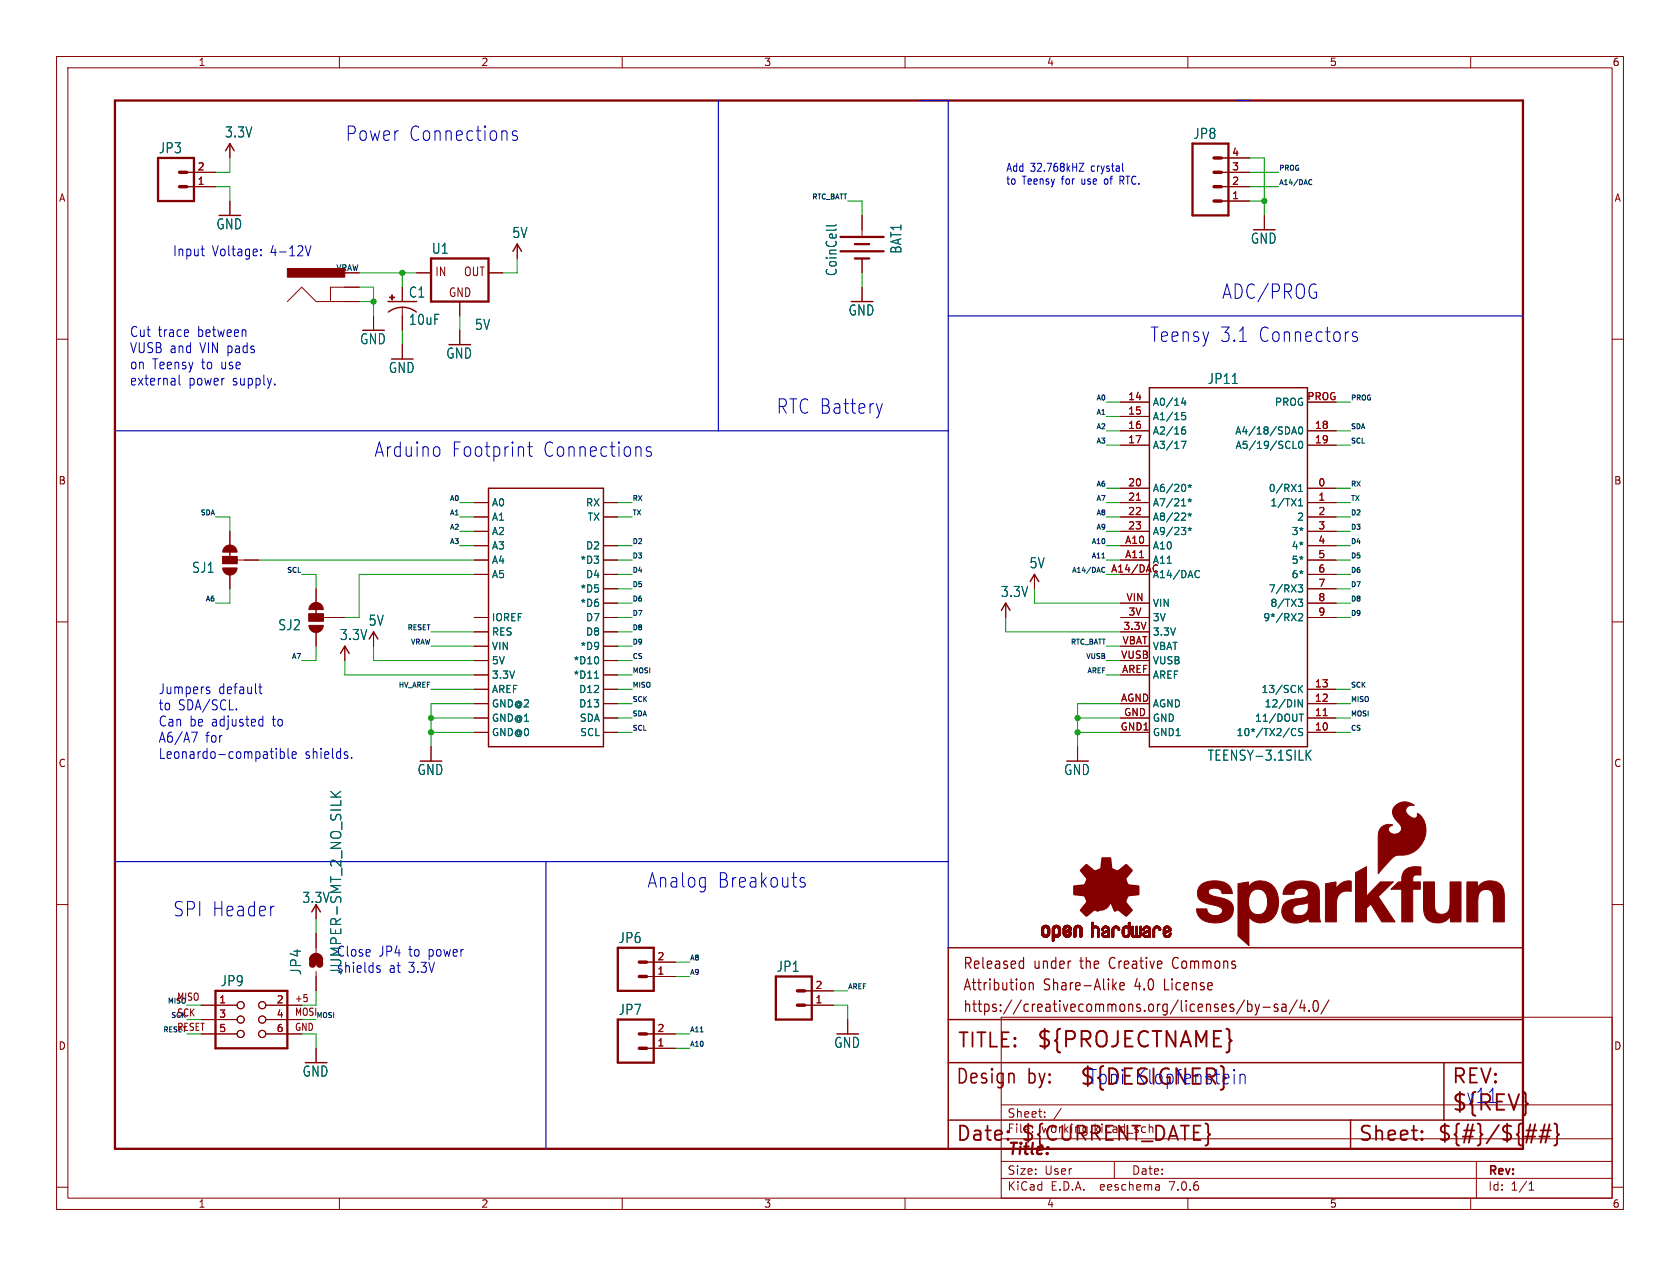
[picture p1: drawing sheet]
<svg xmlns="http://www.w3.org/2000/svg" width="297mm" height="224mm" viewBox="0 0 297 224" stroke-linecap="round" stroke-linejoin="round" font-family="sans-serif">
<defs><g id="words">
<g font-size="3.8" fill="#840000">
<text x="183.1" y="185.7">${PROJECTNAME}</text>
<text x="256.5" y="196.9">${REV}</text>
</g>
<g font-size="3.5" fill="#0000c2">
<text x="61" y="25.2">Power</text>
<text x="72.2" y="25.2">Connections</text>
<text x="215.9" y="53.1">ADC/PROG</text>
<text x="203.2" y="60.7">Teensy</text>
<text x="215.6" y="60.7">3.1</text>
<text x="222.4" y="60.7">Connectors</text>
<text x="137.2" y="73.4">RTC Battery</text>
<text x="66" y="81">Arduino</text>
<text x="79.7" y="81">Footprint</text>
<text x="95.9" y="81">Connections</text>
<text x="114.3" y="157.2">Analog</text>
<text x="126.8" y="157.2">Breakouts</text>
<text x="30.5" y="162.3">SPI Header</text>
<text x="192.3" y="192">Toni Klopfenstein</text>
<text x="259.1" y="195.3">v11</text>
</g>
<g font-size="3.5" fill="#840000">
<text x="169.2" y="185.7">TITLE:</text>
<text x="168.9" y="192.1">Design</text>
<text x="181.6" y="192.1">by:</text>
<text x="256.5" y="192.1">REV:</text>
<text x="168.9" y="202.2">Date:</text>
<text x="180.3" y="202.2">${CURRENT_DATE}</text>
<text x="240" y="202.2">Sheet:</text>
<text x="254" y="202.2">${#}/${##}</text>
</g>
<text font-size="2.8" fill="#840000" x="178" y="204.8">Title:</text>
<g font-size="2.7" fill="#840000">
<text x="170.2" y="171.7">Released</text>
<text x="182.7" y="171.7">under</text>
<text x="191.1" y="171.7">the</text>
<text x="196.5" y="171.7">Creative</text>
<text x="208" y="171.7">Commons</text>
<text x="170.2" y="175.5">Attribution</text>
<text x="170.2" y="179.3">https://creativecommons.org/licenses/by-sa/4.0/</text>
<text x="184.5" y="175.5">Share-Alike</text>
<text x="200.8" y="175.5">4.0</text>
<text x="206.2" y="175.5">License</text>
</g>
<g font-size="2.5" fill="#006464">
<text x="28" y="27.3">JP3</text>
<text x="39.7" y="24.5">3.3V</text>
<text x="210.9" y="24.8">JP8</text>
<text x="38.2" y="40.8">GND</text>
<text x="76.3" y="45.1">U1</text>
<text x="90.5" y="42.3">5V</text>
<text x="159.6" y="45" transform="rotate(-90 159.6 45)">BAT1</text>
<text x="221" y="43.3">GND</text>
<text x="72.2" y="52.8">C1</text>
<text x="148.1" y="48.9" transform="rotate(-90 148.1 48.9)">CoinCell</text>
<text x="72.2" y="57.7">10uF</text>
<text x="83.9" y="58.6">5V</text>
<text x="149.9" y="56">GND</text>
<text x="63.6" y="61.1">GND</text>
<text x="78.8" y="63.6">GND</text>
<text x="68.6" y="66.2">GND</text>
<text x="213.4" y="68.1">JP11</text>
<text x="33.9" y="101.5">SJ1</text>
<text x="181.9" y="100.7">5V</text>
<text x="176.8" y="105.8">3.3V</text>
<text x="49.1" y="111.7">SJ2</text>
<text x="60" y="113.4">3.3V</text>
<text x="65.1" y="110.9">5V</text>
<text x="73.7" y="137.3">GND</text>
<text x="188" y="137.3">GND</text>
<text x="213.4" y="134.8">TEENSY-3.1SILK</text>
<text x="53.4" y="159.9">3.3V</text>
<text x="109.3" y="167">JP6</text>
<text x="53.4" y="172.6" transform="rotate(-90 53.4 172.6)">JP4</text>
<text x="59.4" y="169.4">Close</text>
<text x="59.4" y="172.2">shields</text>
<text x="60.6" y="172.6" transform="rotate(-90 60.6 172.6)">JUMPER-SMT_2_NO_SILK</text>
<text x="137.2" y="172.1">JP1</text>
<text x="38.9" y="174.6">JP9</text>
<text x="109.3" y="179.7">JP7</text>
<text x="147.4" y="185.6">GND</text>
<text x="53.4" y="190.6">GND</text>
</g>
<g font-size="2.5" fill="#0000c2">
<text x="30.5" y="45.5">Input</text>
<text x="37.5" y="45.5">Voltage:</text>
<text x="47.8" y="45.5">4-12V</text>
<text x="22.9" y="59.7">Cut</text>
<text x="27.9" y="59.7">trace</text>
<text x="35" y="59.7">between</text>
<text x="22.9" y="62.6">VUSB and</text>
<text x="22.9" y="65.5">on Teensy</text>
<text x="35.4" y="62.6">VIN pads</text>
<text x="35.7" y="65.5">to</text>
<text x="39.2" y="65.5">use</text>
<text x="22.9" y="68.3">external</text>
<text x="33.3" y="68.3">power</text>
<text x="41.2" y="68.3">supply.</text>
<text x="27.9" y="122.9">Jumpers</text>
<text x="27.9" y="125.8">to</text>
<text x="31.5" y="125.8">SDA/SCL.</text>
<text x="38.6" y="122.9">default</text>
<text x="27.9" y="128.6">Can be adjusted</text>
<text x="27.9" y="131.5">A6/A7</text>
<text x="36.3" y="131.5">for</text>
<text x="48.3" y="128.6">to</text>
<text x="27.9" y="134.4">Leonardo-compatible</text>
<text x="53.9" y="134.4">shields.</text>
<text x="66.9" y="169.4">JP4</text>
<text x="68.7" y="172.2">at</text>
<text x="72.3" y="172.2">3.3V</text>
<text x="72.3" y="169.4">to</text>
<text x="75.9" y="169.4">power</text>
</g>
<g font-size="2.1" fill="#840000">
<text x="76.8" y="49.1">IN</text>
<text x="79.2" y="52.7">GND</text>
<text x="81.9" y="49.1">OUT</text>
<text x="178" y="197.9">Sheet:</text>
<text x="178" y="200.6">File:</text>
<text x="184.1" y="200.6">working.kicad_sch</text>
<text x="178" y="208">Size:</text>
<text x="184.7" y="208">User</text>
<text x="200" y="208">Date:</text>
<text x="263" y="208.2">Rev:</text>
<text x="178" y="210.8">KiCad</text>
<text x="185.7" y="210.8">E.D.A.</text>
<text x="194.6" y="210.8">eeschema</text>
<text x="207" y="210.8">7.0.6</text>
<text x="263" y="210.8">Id:</text>
<text x="267.1" y="210.8">1/1</text>
</g>
<g font-size="2" fill="#0000c2">
<text x="177.8" y="30.5">Add 32.768kHZ</text>
<text x="177.8" y="32.8">to</text>
<text x="180.7" y="32.8">Teensy</text>
<text x="187.8" y="32.8">for</text>
<text x="191.5" y="32.8">use</text>
<text x="193" y="30.5">crystal</text>
<text x="195.8" y="32.8">of</text>
<text x="198.7" y="32.8">RTC.</text>
</g>
<g font-size="1.8" fill="#840000">
<text x="35" y="11.9">1</text>
<text x="85" y="11.9">2</text>
<text x="135" y="11.9">3</text>
<text x="185" y="11.9">4</text>
<text x="235" y="11.9">5</text>
<text x="285" y="11.9">6</text>
<text x="10.3" y="35.9">A</text>
<text x="285.3" y="35.9">A</text>
<text x="10.3" y="85.9">B</text>
<text x="285.3" y="85.9">B</text>
<text x="10.3" y="135.9">C</text>
<text x="285.3" y="135.9">C</text>
<text x="52" y="177.5">+5</text>
<text x="10.3" y="185.9">D</text>
<text x="31.2" y="180">SCK</text>
<text x="285.3" y="185.9">D</text>
<text x="35" y="213.8">1</text>
<text x="85" y="213.8">2</text>
<text x="135" y="213.8">3</text>
<text x="185" y="213.8">4</text>
<text x="235" y="213.8">5</text>
<text x="285" y="213.8">6</text>
</g>
<g font-size="1.8" fill="#a90000">
<text x="217.7" y="27.7">4</text>
<text x="34.9" y="32.8">1</text>
<text x="34.9" y="30.2">2</text>
<text x="217.7" y="35.3">1</text>
<text x="217.7" y="32.8">2</text>
<text x="217.7" y="30.2">3</text>
<text x="199.3" y="70.9">14</text>
<text x="231" y="70.9">PROG</text>
<text x="199.3" y="73.4">15</text>
<text x="199.3" y="75.9">16</text>
<text x="232.4" y="75.9">18</text>
<text x="199.3" y="78.5">17</text>
<text x="232.4" y="78.5">19</text>
<text x="199.3" y="86.1">20</text>
<text x="199.3" y="88.6">21</text>
<text x="233" y="86.1">0</text>
<text x="233" y="88.6">1</text>
<text x="199.3" y="91.2">22</text>
<text x="199.3" y="93.7">23</text>
<text x="233" y="91.2">2</text>
<text x="233" y="93.7">3</text>
<text x="196.3" y="101.3">A14/DAC</text>
<text x="198.8" y="96.3">A10</text>
<text x="198.8" y="98.8">A11</text>
<text x="203.7" y="99.9">A11</text>
<text x="233" y="96.3">4</text>
<text x="233" y="98.8">5</text>
<text x="233" y="101.3">6</text>
<text x="199" y="106.4">VIN</text>
<text x="203.7" y="102.5">A14/DAC</text>
<text x="233" y="103.9">7</text>
<text x="233" y="106.4">8</text>
<text x="198.5" y="111.5">3.3V</text>
<text x="199.4" y="109">3V</text>
<text x="233" y="109">9</text>
<text x="198.1" y="116.6">VUSB</text>
<text x="198.3" y="119.1">AREF</text>
<text x="198.4" y="114">VBAT</text>
<text x="198.1" y="124.2">AGND</text>
<text x="232.4" y="124.2">12</text>
<text x="232.4" y="121.7">13</text>
<text x="198" y="129.3">GND1</text>
<text x="198.6" y="126.7">GND</text>
<text x="232.4" y="129.3">10</text>
<text x="232.4" y="126.7">11</text>
<text x="116.1" y="172.5">1</text>
<text x="116.1" y="169.9">2</text>
<text x="38.7" y="177.5">1</text>
<text x="48.8" y="177.5">2</text>
<text x="144.1" y="177.5">1</text>
<text x="144.1" y="175">2</text>
<text x="38.7" y="180.1">3</text>
<text x="38.7" y="182.6">5</text>
<text x="48.8" y="180.1">4</text>
<text x="48.8" y="182.6">6</text>
<text x="116.1" y="185.2">1</text>
<text x="116.1" y="182.6">2</text>
</g>
<g font-size="1.8" fill="#006464">
<text x="203.7" y="72">A0/14</text>
<text x="225.3" y="72">PROG</text>
<text x="203.7" y="74.5">A1/15</text>
<text x="203.7" y="77.1">A2/16</text>
<text x="218.3" y="77.1">A4/18/SDA0</text>
<text x="203.7" y="79.6">A3/17</text>
<text x="218.3" y="79.6">A5/19/SCL0</text>
<text x="86.9" y="89.8">A0</text>
<text x="103.5" y="89.8">RX</text>
<text x="203.7" y="87.2">A6/20*</text>
<text x="203.7" y="89.8">A7/21*</text>
<text x="224.2" y="87.2">0/RX1</text>
<text x="224.5" y="89.8">1/TX1</text>
<text x="86.9" y="92.3">A1</text>
<text x="86.9" y="94.8">A2</text>
<text x="103.8" y="92.3">TX</text>
<text x="203.7" y="92.3">A8/22*</text>
<text x="203.7" y="94.8">A9/23*</text>
<text x="228.3" y="94.8">3*</text>
<text x="229.2" y="92.3">2</text>
<text x="86.9" y="97.4">A3</text>
<text x="86.9" y="99.9">A4</text>
<text x="102.5" y="99.9">*D3</text>
<text x="103.5" y="97.4">D2</text>
<text x="203.7" y="97.4">A10</text>
<text x="228.3" y="97.4">4*</text>
<text x="228.3" y="99.9">5*</text>
<text x="86.9" y="102.5">A5</text>
<text x="102.5" y="105">*D5</text>
<text x="102.5" y="107.5">*D6</text>
<text x="103.5" y="102.5">D4</text>
<text x="203.7" y="107.5">VIN</text>
<text x="224.2" y="105">7/RX3</text>
<text x="224.5" y="107.5">8/TX3</text>
<text x="228.3" y="102.5">6*</text>
<text x="86.9" y="110.1">IOREF</text>
<text x="86.9" y="112.6">RES</text>
<text x="103.5" y="110.1">D7</text>
<text x="103.5" y="112.6">D8</text>
<text x="203.7" y="112.6">3.3V</text>
<text x="203.7" y="110.1">3V</text>
<text x="223.2" y="110.1">9*/RX2</text>
<text x="86.9" y="117.7">5V</text>
<text x="86.9" y="115.2">VIN</text>
<text x="101.3" y="117.7">*D10</text>
<text x="102.5" y="115.2">*D9</text>
<text x="203.7" y="115.2">VBAT</text>
<text x="203.7" y="117.7">VUSB</text>
<text x="86.9" y="120.2">3.3V</text>
<text x="86.9" y="122.8">AREF</text>
<text x="86.9" y="125.3">GND@2</text>
<text x="101.3" y="120.2">*D11</text>
<text x="102.3" y="122.8">D12</text>
<text x="102.3" y="125.3">D13</text>
<text x="203.7" y="125.3">AGND</text>
<text x="203.7" y="120.2">AREF</text>
<text x="222.9" y="122.8">13/SCK</text>
<text x="223.5" y="125.3">12/DIN</text>
<text x="86.9" y="130.4">GND@0</text>
<text x="86.9" y="127.9">GND@1</text>
<text x="102.4" y="127.9">SDA</text>
<text x="102.5" y="130.4">SCL</text>
<text x="203.7" y="127.9">GND</text>
<text x="203.7" y="130.4">GND1</text>
<text x="218.5" y="130.4">10*/TX2/CS</text>
<text x="221.8" y="127.9">11/DOUT</text>
</g>
<g font-size="1.8" fill="#009600">
<text x="31.2" y="177.2">MISO</text>
<text x="52" y="179.9">MOSI</text>
<text x="31.2" y="182.5">RESET</text>
<text x="52" y="182.5">GND</text>
</g>
<text font-size="1.4" fill="#0f0f0f" x="59.3" y="48">VRAW</text>
<g font-size="1.2" fill="#0f0f0f">
<text x="143.4" y="35.3">RTC_BATT</text>
<text x="226.1" y="30.2">PROG</text>
<text x="226.1" y="32.8">A14/DAC</text>
<text x="193.7" y="70.9">A0</text>
<text x="238.8" y="70.9">PROG</text>
<text x="193.7" y="73.4">A1</text>
<text x="193.7" y="76">A2</text>
<text x="238.8" y="76">SDA</text>
<text x="193.7" y="78.5">A3</text>
<text x="238.8" y="78.5">SCL</text>
<text x="79.4" y="88.7">A0</text>
<text x="111.8" y="88.7">RX</text>
<text x="193.7" y="86.1">A6</text>
<text x="193.7" y="88.7">A7</text>
<text x="238.8" y="88.7">TX</text>
<text x="238.8" y="86.1">RX</text>
<text x="35.3" y="91.2">SDA</text>
<text x="79.4" y="93.7">A2</text>
<text x="79.4" y="91.2">A1</text>
<text x="111.8" y="91.2">TX</text>
<text x="193.7" y="93.7">A9</text>
<text x="193.7" y="91.2">A8</text>
<text x="238.8" y="91.2">D2</text>
<text x="238.8" y="93.7">D3</text>
<text x="50.6" y="101.4">SCL</text>
<text x="79.4" y="96.3">A3</text>
<text x="111.8" y="101.4">D4</text>
<text x="111.8" y="98.8">D3</text>
<text x="111.8" y="96.3">D2</text>
<text x="189.4" y="101.4">A14/DAC</text>
<text x="192.8" y="98.8">A11</text>
<text x="192.8" y="96.3">A10</text>
<text x="238.8" y="96.3">D4</text>
<text x="238.8" y="98.8">D5</text>
<text x="238.8" y="101.4">D6</text>
<text x="36.2" y="106.4">A6</text>
<text x="111.8" y="103.9">D5</text>
<text x="111.8" y="106.4">D6</text>
<text x="238.8" y="103.9">D7</text>
<text x="238.8" y="106.4">D8</text>
<text x="71.9" y="111.5">RESET</text>
<text x="111.8" y="109">D7</text>
<text x="111.8" y="111.5">D8</text>
<text x="238.8" y="109">D9</text>
<text x="51.5" y="116.6">A7</text>
<text x="72.5" y="114.1">VRAW</text>
<text x="111.8" y="116.6">CS</text>
<text x="111.8" y="114.1">D9</text>
<text x="111.8" y="119.1">MOSI</text>
<text x="189.2" y="114.1">RTC_BATT</text>
<text x="191.9" y="116.6">VUSB</text>
<text x="192.1" y="119.1">AREF</text>
<text x="70.3" y="121.7">HV_AREF</text>
<text x="111.8" y="124.2">SCK</text>
<text x="111.8" y="121.7">MISO</text>
<text x="238.8" y="124.2">MISO</text>
<text x="238.8" y="121.7">SCK</text>
<text x="111.8" y="129.3">SCL</text>
<text x="111.8" y="126.8">SDA</text>
<text x="238.8" y="126.8">MOSI</text>
<text x="238.8" y="129.3">CS</text>
<text x="121.9" y="172.5">A9</text>
<text x="121.9" y="169.9">A8</text>
<text x="29.5" y="177.6">MISO</text>
<text x="149.9" y="175">AREF</text>
<text x="28.7" y="182.6">RESET</text>
<text x="30.1" y="180.1">SCK</text>
<text x="55.9" y="180.1">MOSI</text>
<text x="121.9" y="185.2">A10</text>
<text x="121.9" y="182.6">A11</text>
</g>
</g></defs>
<g fill="none" stroke="#840000" stroke-width=".18">
<path d="M10 10h277v203.9h-277zM12 12h273v199.9h-273zM60 10v2M110 10v2M160 10v2M210 10v2M260 10v2M33 33h5.1M33 30.5h5.1M40.6 25.4v2.5M40.6 35.6v2.5M152.4 38.1v3.6"/>
<path d="M215.9 35.6h5.1M215.9 33h5.1M215.9 30.5h5.1M215.9 27.9h5.1M223.5 38.1v2.5M10 60h2M50.8 53.3l2.5-2.5 2.6 2.5h7.6M61 48.3h2.5M63.5 50.8h-5.1v2.5M66 55.9v2.5M71.1 50.8v2.5M71.1 54.4v4"/>
<path d="M73.7 48.3h2.5M81.3 53.3v2.6M81.3 58.4v2.6M86.4 48.3h2.5M91.4 43.2v2.5M152.4 45.7v2.6M152.4 50.8v2.5M285 60h2M71.1 61v2.5M198.1 71.1h5.1M198.1 73.7h5.1M198.1 76.2h5.1"/>
<path d="M198.1 78.7h5.1M231.1 71.1h5.1M231.1 76.2h5.1M231.1 78.7h5.1M39.4 98.4h2.5v1.3h-2.5zM40.6 94v2.5M41.9 99.1h3.8M83.8 99.1h2.6M83.8 88.9h2.6M83.8 91.4h2.6M83.8 94h2.6M83.8 96.5h2.6"/>
<path d="M106.7 99.1h2.5M106.7 88.9h2.5M106.7 91.4h2.5M106.7 96.5h2.5M198.1 99.1h5.1M198.1 88.9h5.1M198.1 91.4h5.1M198.1 94h5.1M198.1 96.5h5.1M198.1 86.4h5.1M231.1 99.1h5.1M231.1 88.9h5.1"/>
<path d="M231.1 91.4h5.1M231.1 94h5.1M231.1 96.5h5.1M231.1 86.4h5.1M10 110h2M40.6 101.6v2.5M54.6 108.6h2.5v1.3h-2.5zM55.9 104.1v2.6M55.9 111.8v2.5M57.1 109.2h3.9M61 114.3v2.5M66 111.8v2.5"/>
<path d="M83.8 109.2h2.6M83.8 119.4h2.6M83.8 116.8h2.6M83.8 101.6h2.6M83.8 111.8h2.6M83.8 114.3h2.6M106.7 109.2h2.5M106.7 119.4h2.5M106.7 116.8h2.5M106.7 101.6h2.5M106.7 104.1h2.5M106.7 106.7h2.5"/>
<path d="M106.7 111.8h2.5M106.7 114.3h2.5M177.8 106.7v2.5M182.9 101.6v2.5M198.1 109.2h5.1M198.1 119.4h5.1M198.1 116.8h5.1M198.1 101.6h5.1M198.1 106.7h5.1M198.1 111.8h5.1M198.1 114.3h5.1M231.1 109.2h5.1"/>
<path d="M231.1 101.6h5.1M231.1 104.1h5.1M231.1 106.7h5.1M285 110h2M76.2 132.1v2.5M83.8 121.9h2.6M83.8 124.5h2.6M83.8 129.5h2.6M83.8 127h2.6M106.7 121.9h2.5M106.7 124.5h2.5M106.7 129.5h2.5"/>
<path d="M106.7 127h2.5M190.5 132.1v2.5M198.1 124.5h5.1M198.1 129.5h5.1M198.1 127h5.1M231.1 121.9h5.1M231.1 124.5h5.1M231.1 129.5h5.1M231.1 127h5.1M10 160h2M285 160h2M35.6 177.8h6.3"/>
<path d="M47 177.8h6.3M54.3 176.5v.6M55.9 160v2.6M55.9 165.1v3.4M55.9 171.8v3.5M114.3 172.7h5.1M114.3 170.2h5.1M142.2 177.8h5.1M142.2 175.3h5.1M177 179.9h108v32h-108zM35.6 180.3h6.3M35.6 182.9h6.3"/>
<path d="M47 180.3h6.3M47 182.9h6.3M55.9 185.4v2.6M114.3 182.9h5.1M114.3 185.4h5.1M149.9 180.3v2.6M177 195.4h108M184.7 197.5v.1M184.7 196.7v.1M187.6 196l-1.3 2M10 210h2M60 211.9v2"/>
<path d="M110 211.9v2M160 211.9v2M177 208.4h108M177 205.4h108M177 201.4h108M197 205.4v3M204.9 209.6l.1 .9M205 210.4l-.2 .1M205 209.9h-.2M210 211.9v2M260 211.9v2M261 205.4v6.5"/>
<path d="M270.3 210.5h.9M270.3 209.4l.4-.4v1.5M285 210h2"/>
<circle cx="42.5" cy="177.8" r=".63"/>
<circle cx="46.4" cy="177.8" r=".63"/>
<circle cx="42.5" cy="180.3" r=".63"/>
<circle cx="42.5" cy="182.9" r=".63"/>
<circle cx="46.4" cy="182.9" r=".63"/>
<circle cx="46.4" cy="180.3" r=".63"/>
</g>
<g fill="none" stroke="#840000" stroke-width=".25">
<path d="M39.9 26.7l.7-1.3 .8 1.3M68.6 53.3h5.1M68.7 55.2a4.1 4.1 0 0 1 4.9 0M90.7 44.5l.7-1.3 .8 1.3M203.2 68.6h27.9v63.5h-27.9zM40.6 96.5v2.6M86.4 86.4h20.3v45.7h-20.3zM55.9 106.7v2.5M60.2 115.6l.8-1.3 .7 1.3M65.3 113l.7-1.2 .8 1.2M177 108l.8-1.3 .8 1.3M182.1 102.9l.8-1.3 .7 1.3"/>
<path d="M55.1 161.3l.8-1.3 .7 1.3M167.6 167.6h101.6v35.6h-101.6zM167.6 198.1h101.6M167.6 180.3h101.6M167.6 188h101.6M238.8 198.1v5.1M255.3 188v10.1"/>
</g>
<path d="M20.3 17.8h248.9v185.4h-248.9zM27.9 27.9h6.4v7.7h-6.4zM210.8 25.4h6.4v12.7h-6.4zM76.2 45.7h10.2v7.6h-10.2zM148.6 41.9h7.6M148.6 44.5h7.6M151.1 45.7h2.6M151.1 43.2h2.6M38.1 175.3h12.7v10.1h-12.7zM109.2 167.6h6.4v7.7h-6.4zM137.2 172.7h6.3v7.6h-6.3zM109.2 180.3h6.4v7.7h-6.4z" fill="none" stroke="#840000" stroke-width=".41"/>
<path d="M31.7 33h1.3M31.7 30.5h1.3M214.6 35.6h1.3M214.6 33h1.3M214.6 30.5h1.3M214.6 27.9h1.3M113 172.7h1.3M113 170.2h1.3M141 177.8h1.2M141 175.3h1.2M113 185.4h1.3M113 182.9h1.3" fill="none" stroke="#840000" stroke-width=".61"/>
<g fill="#840000" stroke="#840000" stroke-width=".18">
<path d="M39.7 96.8a1.27 1.27 0 0 1 1.4-.3 1.27 1.27 0 0 1 .8 1.2h-2.5v-.5z"/>
<path d="M39.4 98.4h2.5v1.3h-2.5z"/>
<path d="M39.4 100.5h2.5a1.27 1.27 0 0 1-1.3 1.2 1.27 1.27 0 0 1-1.2-1.2z"/>
<path d="M55 106.9a1.27 1.27 0 0 1 1.4-.2 1.27 1.27 0 0 1 .7 1.1h-2.5l.1-.4z"/>
<path d="M54.6 108.6h2.5v1.3h-2.5z"/>
<path d="M54.6 110.6h2.5a1.27 1.27 0 0 1-1.2 1.3 1.27 1.27 0 0 1-1.3-1.3z"/>
<path d="M50.8 47.5h10.2v1.5h-10.2z"/>
<path d="M68.9 52.5h.9v.2h-.9z"/>
<path d="M69.2 52.2h.2v.9h-.2z"/>
<path d="M184.1 165.1h.4z"/>
<path d="M184.1 165l.4 .1z"/>
<path d="M184.1 165h.4z"/>
<path d="M184.1 164.9l.4 .1z"/>
<path d="M184.1 164.9h.4z"/>
<path d="M184.1 164.8l.4 .1z"/>
<path d="M184.1 164.8h.4z"/>
<path d="M184.1 164.7l.4 .1z"/>
<path d="M184.1 164.7h.4z"/>
<path d="M184.1 164.6l.4 .1z"/>
<path d="M184.1 164.6h.4z"/>
<path d="M184.1 164.5l.4 .1z"/>
<path d="M184.1 164.5h.4z"/>
<path d="M184.1 164.4l.4 .1z"/>
<path d="M184.1 164.4h.4z"/>
<path d="M184.1 164.3l.4 .1z"/>
<path d="M184.1 165.2h.4z"/>
<path d="M184.1 165.1l.4 .1z"/>
<path d="M184.1 164.3h.4z"/>
<path d="M184.1 165.3h.5z"/>
<path d="M184.1 165.2l.5 .1z"/>
<path d="M184.1 165.2h.5z"/>
<path d="M184.1 164.2l.5 .1z"/>
<path d="M184.1 164.2h.5z"/>
<path d="M184.2 165.3h.5z"/>
<path d="M184.2 165.3h.4z"/>
<path d="M184.2 164.2h.4z"/>
<path d="M184.2 164.1l.4 .1z"/>
<path d="M184.2 164.1h.4z"/>
<path d="M184.2 164.1h.5z"/>
<path d="M184.2 165.4h.5z"/>
<path d="M184.2 165.3l.5 .1z"/>
<path d="M184.2 165.4h.6z"/>
<path d="M184.2 164.1h.6z"/>
<path d="M184.2 165.4h1.3z"/>
<path d="M184.2 164l1.3 .1z"/>
<path d="M184.2 164h1.3z"/>
<path d="M184.2 165.5h1.3z"/>
<path d="M184.2 165.4l1.3 .1z"/>
<path d="M184.3 165.5h1.1z"/>
<path d="M184.3 164h1.1z"/>
<path d="M184.3 163.9l1.1 .1z"/>
<path d="M184.3 163.9h1.1z"/>
<path d="M184.3 165.5l1.1 .1z"/>
<path d="M184.3 165.6h1.1z"/>
<path d="M184.3 163.8l1.1 .1z"/>
<path d="M184.4 165.6h.9z"/>
<path d="M184.4 163.8h.9z"/>
<path d="M184.4 165.6l.9 .1z"/>
<path d="M184.4 165.7h.9z"/>
<path d="M184.4 163.8h.8z"/>
<path d="M184.5 165.7h.7z"/>
<path d="M184.5 163.8h.7z"/>
<path d="M184.5 163.7l.7 .1z"/>
<path d="M184.5 163.7h.7z"/>
<path d="M184.6 165.7l.5 .1z"/>
<path d="M184.6 163.7h.5z"/>
<path d="M184.6 165.8h.5z"/>
<path d="M184.7 163.7h.3z"/>
<path d="M184.7 165.8h.3z"/>
<path d="M184.8 165.8h.1z"/>
<path d="M184.8 163.7h.2z"/>
<path d="M184.9 164.1h.6z"/>
<path d="M184.9 165.4h.6z"/>
<path d="M185 164.1h.5z"/>
<path d="M185 165.4h.5z"/>
<path d="M185 165.3l.5 .1z"/>
<path d="M185 165.3h.5z"/>
<path d="M185.1 165.3h.4z"/>
<path d="M185.1 165.3h.5z"/>
<path d="M185.1 164.1h.4z"/>
<path d="M185.1 164.1l.5 .1z"/>
<path d="M185.1 164.2h.5z"/>
<path d="M185.1 165.2l.5 .1z"/>
<path d="M185.1 165.2h.5z"/>
<path d="M185.2 165.2h.4z"/>
<path d="M185.2 164.3h.4z"/>
<path d="M185.2 164.2l.4 .1z"/>
<path d="M185.2 164.2h.4z"/>
<path d="M185.2 165.1l.4 .1z"/>
<path d="M185.2 165.1h.4z"/>
<path d="M185.2 165l.4 .1z"/>
<path d="M185.2 165h.4z"/>
<path d="M185.2 164.9l.4 .1z"/>
<path d="M185.2 164.9h.4z"/>
<path d="M185.2 164.8l.4 .1z"/>
<path d="M185.2 164.8h.4z"/>
<path d="M185.2 164.7l.4 .1z"/>
<path d="M185.2 164.7h.4z"/>
<path d="M185.2 164.6l.4 .1z"/>
<path d="M185.2 164.6h.4z"/>
<path d="M185.2 164.5l.4 .1z"/>
<path d="M185.2 164.5h.4z"/>
<path d="M185.2 164.4l.4 .1z"/>
<path d="M185.2 164.4h.4z"/>
<path d="M185.2 164.3l.4 .1z"/>
<path d="M186 166.4h.3z"/>
<path d="M186 166.4h.4z"/>
<path d="M186 166.3l.4 .1z"/>
<path d="M186 166.3h.4z"/>
<path d="M186 166.2l.4 .1z"/>
<path d="M186 166.2h.4z"/>
<path d="M186 166.1l.4 .1z"/>
<path d="M186 166.1h.4z"/>
<path d="M186 166l.4 .1z"/>
<path d="M186 166h.4z"/>
<path d="M186 165.9l.4 .1z"/>
<path d="M186 165.9h.4z"/>
<path d="M186 165.8l.4 .1z"/>
<path d="M186 165.8h.4z"/>
<path d="M186 165.7l.5 .1z"/>
<path d="M186 165.7h1.1z"/>
<path d="M186 165.7h1.2z"/>
<path d="M186 165.6l1.2 .1z"/>
<path d="M186 165.6h1.2z"/>
<path d="M186 165.6h1.3z"/>
<path d="M186 165.5l1.3 .1z"/>
<path d="M186 165.5h1.3z"/>
<path d="M186 165.5h1.4z"/>
<path d="M186 165.4l1.4 .1z"/>
<path d="M186 165.4h1.4z"/>
<path d="M186 165.4h.7z"/>
<path d="M186 165.4h.6z"/>
<path d="M186 165.3l.6 .1z"/>
<path d="M186 165.3h.6z"/>
<path d="M186 165.3h.5z"/>
<path d="M186 165.2l.5 .1z"/>
<path d="M186 165.2h.5z"/>
<path d="M186 165.2h.4z"/>
<path d="M186 165.1l.4 .1z"/>
<path d="M186 165.1h.4z"/>
<path d="M186 165l.4 .1z"/>
<path d="M186 165h.4z"/>
<path d="M186 164.9l.4 .1z"/>
<path d="M186 164.9h.4z"/>
<path d="M186 164.8l.4 .1z"/>
<path d="M186 164.8h.4z"/>
<path d="M186 164.7l.4 .1z"/>
<path d="M186 164.7h.4z"/>
<path d="M186 164.6l.4 .1z"/>
<path d="M186 164.6h.4z"/>
<path d="M186 164.5l.4 .1z"/>
<path d="M186 164.5h.4z"/>
<path d="M186 164.4l.4 .1z"/>
<path d="M186 164.4h.4z"/>
<path d="M186 164.3l.4 .1z"/>
<path d="M186 164.3h.4z"/>
<path d="M186 164.2l.5 .1z"/>
<path d="M186 166.5h.2z"/>
<path d="M186 166.4l.2 .1z"/>
<path d="M186 164.2h.5z"/>
<path d="M186.1 166.5h.1z"/>
<path d="M186.1 164.2h.4z"/>
<path d="M186.1 164.1l.4 .1z"/>
<path d="M186.1 164.1h.5z"/>
<path d="M186.1 164.1h.6z"/>
<path d="M186.1 164l1.3 .1z"/>
<path d="M186.1 164h1.3z"/>
<path d="M186.2 164h1.2z"/>
<path d="M186.2 163.9l1.1 .1z"/>
<path d="M186.2 163.9h1.1z"/>
<path d="M186.3 163.9h1z"/>
<path d="M186.3 163.8l1 .1z"/>
<path d="M186.3 163.8h1z"/>
<path d="M186.3 163.8h.9z"/>
<path d="M186.4 163.8h.8z"/>
<path d="M186.4 163.8h.7z"/>
<path d="M186.4 163.7l.7 .1z"/>
<path d="M186.4 163.7h.7z"/>
<path d="M186.5 163.7h.6z"/>
<path d="M186.5 165.7l.5 .1z"/>
<path d="M186.5 163.7h.5z"/>
<path d="M186.5 165.8h.5z"/>
<path d="M186.6 163.7h.4z"/>
<path d="M186.6 165.8h.3z"/>
<path d="M186.6 163.7h.3z"/>
<path d="M186.6 163.7h.2z"/>
<path d="M186.7 165.8h.1z"/>
<path d="M186.8 164.1h.6z"/>
<path d="M186.8 165.4h.6z"/>
<path d="M186.9 165.4h.5z"/>
<path d="M186.9 164.1h.5z"/>
<path d="M186.9 165.3l.5 .1z"/>
<path d="M187 165.3h.4z"/>
<path d="M187 164.1h.4z"/>
<path d="M187 164.1l.4 .1z"/>
<path d="M187 165.3h.5z"/>
<path d="M187 164.2h.5z"/>
<path d="M187 165.2l.5 .1z"/>
<path d="M187.1 165.2h.4z"/>
<path d="M187.1 164.2h.4z"/>
<path d="M187.1 164.3h.4z"/>
<path d="M187.1 164.2l.4 .1z"/>
<path d="M187.1 165.1l.4 .1z"/>
<path d="M187.1 165.1h.4z"/>
<path d="M187.1 164.4h.4z"/>
<path d="M187.1 164.3l.4 .1z"/>
<path d="M187.1 165l.4 .1z"/>
<path d="M187.1 165h.4z"/>
<path d="M187.1 164.9l.4 .1z"/>
<path d="M187.1 164.9h.4z"/>
<path d="M187.1 164.8l.4 .1z"/>
<path d="M187.1 164.8h.4z"/>
<path d="M187.1 164.7l.4 .1z"/>
<path d="M187.1 164.7h.4z"/>
<path d="M187.1 164.6l.4 .1z"/>
<path d="M187.1 164.6h.4z"/>
<path d="M187.1 164.5l.4 .1z"/>
<path d="M187.1 164.5h.4z"/>
<path d="M187.1 164.4l.4 .1z"/>
<path d="M188 165.2h.4z"/>
<path d="M188 165.1l.3 .1z"/>
<path d="M188 165.1h.3z"/>
<path d="M188 165.1h.4z"/>
<path d="M188 165l.4 .1z"/>
<path d="M188 165h.4z"/>
<path d="M188 165h.5z"/>
<path d="M188 165h.6z"/>
<path d="M188 164.9l.6 .1z"/>
<path d="M188 164.9h.7z"/>
<path d="M188 164.9h.8z"/>
<path d="M188 164.8l.9 .1z"/>
<path d="M188 164.8h.9z"/>
<path d="M188 164.8h1z"/>
<path d="M188 164.7l1.1 .1z"/>
<path d="M188 164.7h1.1z"/>
<path d="M188 164.7h1.2z"/>
<path d="M188 164.6l1.3 .1z"/>
<path d="M188 164.6h1.3z"/>
<path d="M188 164.6h1.4z"/>
<path d="M188 164.6h.3z"/>
<path d="M188 164.5l.3 .1z"/>
<path d="M188 164.5h.3z"/>
<path d="M188 164.4l.3 .1z"/>
<path d="M188 164.4h.3z"/>
<path d="M188 164.3l.3 .1z"/>
<path d="M188 164.3h.3z"/>
<path d="M188 164.3h.4z"/>
<path d="M188 164.2l.4 .1z"/>
<path d="M188 165.3h.4z"/>
<path d="M188 165.2l.4 .1z"/>
<path d="M188 164.2h.4z"/>
<path d="M188 165.3h.5z"/>
<path d="M188 164.1l.4 .1z"/>
<path d="M188 164.1h.5z"/>
<path d="M188 165.3l.5 .1z"/>
<path d="M188 165.4h.6z"/>
<path d="M188 165.4h.5z"/>
<path d="M188 164.1h.6z"/>
<path d="M188 165.4h1.3z"/>
<path d="M188 164l1.3 .1z"/>
<path d="M188 164h1.3z"/>
<path d="M188.1 165.5h1.2z"/>
<path d="M188.1 165.4l1.2 .1z"/>
<path d="M188.1 164h1.2z"/>
<path d="M188.1 165.5h1.1z"/>
<path d="M188.1 163.9l1.2 .1z"/>
<path d="M188.1 165.5l1.1 .1z"/>
<path d="M188.1 163.9h1.1z"/>
<path d="M188.1 165.6h1.1z"/>
<path d="M188.2 165.6h1z"/>
<path d="M188.2 163.9h1z"/>
<path d="M188.2 165.6h.9z"/>
<path d="M188.2 163.8l1 .1z"/>
<path d="M188.2 163.8h1z"/>
<path d="M188.2 163.8h.9z"/>
<path d="M188.2 165.6l.9 .1z"/>
<path d="M188.2 165.7h.9z"/>
<path d="M188.3 165.7h.8z"/>
<path d="M188.3 163.8h.8z"/>
<path d="M188.3 165.7h.7z"/>
<path d="M188.3 163.7l.7 .1z"/>
<path d="M188.3 163.7h.7z"/>
<path d="M188.4 163.7h.6z"/>
<path d="M188.4 165.7h.6z"/>
<path d="M188.4 163.7h.5z"/>
<path d="M188.4 165.7l.5 .1z"/>
<path d="M188.4 164.6h1z"/>
<path d="M188.5 163.7h.4z"/>
<path d="M188.5 165.8h.4z"/>
<path d="M188.5 164.6h.9z"/>
<path d="M188.5 163.7h.3z"/>
<path d="M188.5 165.8h.3z"/>
<path d="M188.6 165.8h.2z"/>
<path d="M188.6 164.5l.8 .1z"/>
<path d="M188.6 163.7h.2z"/>
<path d="M188.6 164.5h.8z"/>
<path d="M188.7 164.5h.7z"/>
<path d="M188.7 164.1h.6z"/>
<path d="M188.8 165.4h.5z"/>
<path d="M188.8 164.5h.6z"/>
<path d="M188.8 164.1h.5z"/>
<path d="M188.8 164.4l.6 .1z"/>
<path d="M188.8 164.4h.6z"/>
<path d="M188.8 164.1h.6z"/>
<path d="M188.8 165.3l.5 .1z"/>
<path d="M188.9 165.3h.5z"/>
<path d="M188.9 164.1h.5z"/>
<path d="M188.9 164.1l.5 .1z"/>
<path d="M188.9 164.4h.5z"/>
<path d="M188.9 164.2h.5z"/>
<path d="M189 165.3h.4z"/>
<path d="M189 165.2l.4 .1z"/>
<path d="M189 164.4h.4z"/>
<path d="M189 164.2h.4z"/>
<path d="M189 165.2h.4z"/>
<path d="M189 164.3l.4 .1z"/>
<path d="M189 164.3h.4z"/>
<path d="M189 164.2l.4 .1z"/>
<path d="M189 165.1l.4 .1z"/>
<path d="M189 165.1h.4z"/>
<path d="M189 165l.4 .1z"/>
<path d="M189 165h.4z"/>
<path d="M189.1 165h.3z"/>
<path d="M189.1 164.9l.3 .1z"/>
<path d="M189.2 164.9h.2z"/>
<path d="M189.3 164.9h.1z"/>
<path d="M189.8 165.7h.3z"/>
<path d="M189.8 165.7h.4z"/>
<path d="M189.8 165.6l.4 .1z"/>
<path d="M189.8 165.6h.4z"/>
<path d="M189.8 165.5l.4 .1z"/>
<path d="M189.8 165.5h.4z"/>
<path d="M189.8 165.4l.4 .1z"/>
<path d="M189.8 165.4h.4z"/>
<path d="M189.8 165.3l.4 .1z"/>
<path d="M189.8 165.3h.4z"/>
<path d="M189.8 165.2l.4 .1z"/>
<path d="M189.8 165.2h.4z"/>
<path d="M189.8 165.1l.4 .1z"/>
<path d="M189.8 165.1h.4z"/>
<path d="M189.8 165l.4 .1z"/>
<path d="M189.8 165h.4z"/>
<path d="M189.8 164.9l.4 .1z"/>
<path d="M189.8 164.9h.4z"/>
<path d="M189.8 164.8l.4 .1z"/>
<path d="M189.8 164.8h.4z"/>
<path d="M189.8 164.7l.4 .1z"/>
<path d="M189.8 164.7h.4z"/>
<path d="M189.8 164.6l.4 .1z"/>
<path d="M189.8 164.6h.4z"/>
<path d="M189.8 164.5l.4 .1z"/>
<path d="M189.8 164.5h.4z"/>
<path d="M189.8 164.4l.4 .1z"/>
<path d="M189.8 164.4h.4z"/>
<path d="M189.8 164.3l.4 .1z"/>
<path d="M189.8 164.3h.4z"/>
<path d="M189.9 165.7h.2z"/>
<path d="M189.9 164.3h.3z"/>
<path d="M189.9 164.3h.4z"/>
<path d="M189.9 164.2l.4 .1z"/>
<path d="M189.9 165.7l.1 .1z"/>
<path d="M189.9 164.2h.4z"/>
<path d="M189.9 165.8h.1z"/>
<path d="M189.9 164.1l.5 .1z"/>
<path d="M189.9 164.1h.5z"/>
<path d="M189.9 164.1h.6z"/>
<path d="M189.9 164l1.3 .1z"/>
<path d="M189.9 164h1.3z"/>
<path d="M190 164h1.2z"/>
<path d="M190 163.9l1.2 .1z"/>
<path d="M190 163.9h1.2z"/>
<path d="M190 163.9h1.1z"/>
<path d="M190.1 163.9h1z"/>
<path d="M190.1 163.8l1 .1z"/>
<path d="M190.1 163.8h1z"/>
<path d="M190.1 163.8h.9z"/>
<path d="M190.2 163.8h.8z"/>
<path d="M190.2 163.7l.8 .1z"/>
<path d="M190.2 163.7h.7z"/>
<path d="M190.3 163.7h.6z"/>
<path d="M190.3 163.7h.5z"/>
<path d="M190.4 163.7h.4z"/>
<path d="M190.4 163.7h.3z"/>
<path d="M190.5 163.7h.2z"/>
<path d="M190.7 164.1h.5z"/>
<path d="M190.7 164.1h.6z"/>
<path d="M190.8 164.1h.5z"/>
<path d="M190.8 164.1l.5 .1z"/>
<path d="M190.8 164.2h.5z"/>
<path d="M190.9 164.2h.4z"/>
<path d="M190.9 164.2l.4 .1z"/>
<path d="M190.9 164.3h.4z"/>
<path d="M190.9 165.7h.3z"/>
<path d="M190.9 165.7h.4z"/>
<path d="M190.9 165.6l.4 .1z"/>
<path d="M190.9 165.6h.4z"/>
<path d="M190.9 165.5l.4 .1z"/>
<path d="M190.9 165.5h.4z"/>
<path d="M190.9 165.4l.4 .1z"/>
<path d="M190.9 165.4h.4z"/>
<path d="M190.9 165.3l.4 .1z"/>
<path d="M190.9 165.3h.4z"/>
<path d="M190.9 165.2l.4 .1z"/>
<path d="M190.9 165.2h.4z"/>
<path d="M190.9 165.1l.4 .1z"/>
<path d="M190.9 165.1h.4z"/>
<path d="M190.9 165l.4 .1z"/>
<path d="M190.9 165h.4z"/>
<path d="M190.9 164.9l.4 .1z"/>
<path d="M190.9 164.9h.4z"/>
<path d="M190.9 164.8l.4 .1z"/>
<path d="M190.9 164.8h.4z"/>
<path d="M190.9 164.7l.4 .1z"/>
<path d="M190.9 164.7h.4z"/>
<path d="M190.9 164.6l.4 .1z"/>
<path d="M190.9 164.6h.4z"/>
<path d="M190.9 164.5l.4 .1z"/>
<path d="M190.9 164.5h.4z"/>
<path d="M190.9 164.4l.4 .1z"/>
<path d="M190.9 164.4h.4z"/>
<path d="M190.9 164.3l.4 .1z"/>
<path d="M191 165.7l.1 .1z"/>
<path d="M191 165.8h.1z"/>
<path d="M193 165.8h.1z"/>
<path d="M193 165.7l.2 .1z"/>
<path d="M193 163.3h.3z"/>
<path d="M193 165.7h.2z"/>
<path d="M193 165.6l.2 .1z"/>
<path d="M193 165.6h.3z"/>
<path d="M193 165.5l.3 .1z"/>
<path d="M193 165.5h.3z"/>
<path d="M193 165.4l.3 .1z"/>
<path d="M193 165.4h.3z"/>
<path d="M193 165.3l.3 .1z"/>
<path d="M193 165.3h.3z"/>
<path d="M193 165.2l.3 .1z"/>
<path d="M193 165.2h.3z"/>
<path d="M193 165.1l.3 .1z"/>
<path d="M193 165.1h.3z"/>
<path d="M193 165l.3 .1z"/>
<path d="M193 165h.3z"/>
<path d="M193 164.9l.3 .1z"/>
<path d="M193 164.9h.3z"/>
<path d="M193 164.8l.3 .1z"/>
<path d="M193 164.8h.3z"/>
<path d="M193 164.7l.3 .1z"/>
<path d="M193 164.7h.3z"/>
<path d="M193 164.6l.3 .1z"/>
<path d="M193 164.6h.3z"/>
<path d="M193 164.5l.3 .1z"/>
<path d="M193 164.5h.3z"/>
<path d="M193 164.4l.3 .1z"/>
<path d="M193 164.4h.3z"/>
<path d="M193 164.3l.3 .1z"/>
<path d="M193 164.3h.3z"/>
<path d="M193 164.2l.4 .1z"/>
<path d="M193 164.2h.4z"/>
<path d="M193 164.1l.5 .1z"/>
<path d="M193 164.1h.5z"/>
<path d="M193 164.1h.6z"/>
<path d="M193 164.1h1.2z"/>
<path d="M193 164l1.2 .1z"/>
<path d="M193 164h1.2z"/>
<path d="M193 164h1.1z"/>
<path d="M193 163.9l1.1 .1z"/>
<path d="M193 163.9h1.1z"/>
<path d="M193 163.9h1z"/>
<path d="M193 163.9h.3z"/>
<path d="M193 163.8l.3 .1z"/>
<path d="M193 163.8h.3z"/>
<path d="M193 163.7l.3 .1z"/>
<path d="M193 163.7h.3z"/>
<path d="M193 163.6l.3 .1z"/>
<path d="M193 163.6h.3z"/>
<path d="M193 163.5l.3 .1z"/>
<path d="M193 163.5h.3z"/>
<path d="M193 163.4l.3 .1z"/>
<path d="M193 163.4h.3z"/>
<path d="M193 163.3l.3 .1z"/>
<path d="M193 163.2l.3 .1z"/>
<path d="M193 163.2h.3z"/>
<path d="M193.1 163.2h.2z"/>
<path d="M193.1 163.2h.1z"/>
<path d="M193.1 163.1l.1 .1z"/>
<path d="M193.4 163.9h.5z"/>
<path d="M193.4 163.8l.5 .1z"/>
<path d="M193.4 163.8h.5z"/>
<path d="M193.5 163.8h.3z"/>
<path d="M193.6 163.8h.1z"/>
<path d="M193.7 164.1h.5z"/>
<path d="M193.8 164.1h.4z"/>
<path d="M193.9 164.1l.4 .1z"/>
<path d="M193.9 164.2h.4z"/>
<path d="M194 164.2h.3z"/>
<path d="M194 164.3h.3z"/>
<path d="M194 164.2l.3 .1z"/>
<path d="M194 164.4h.3z"/>
<path d="M194 164.3l.3 .1z"/>
<path d="M194 164.5h.3z"/>
<path d="M194 164.4l.3 .1z"/>
<path d="M194.1 165.8h.1z"/>
<path d="M194.1 165.7l.1 .1z"/>
<path d="M194.1 165.7h.2z"/>
<path d="M194.1 165.6l.2 .1z"/>
<path d="M194.1 165.6h.2z"/>
<path d="M194.1 165.5l.2 .1z"/>
<path d="M194.1 165.5h.2z"/>
<path d="M194.1 165.4l.2 .1z"/>
<path d="M194.1 165.4h.2z"/>
<path d="M194.1 165.3l.2 .1z"/>
<path d="M194.1 165.3h.2z"/>
<path d="M194.1 165.2l.2 .1z"/>
<path d="M194.1 165.2h.2z"/>
<path d="M194.1 165.1l.2 .1z"/>
<path d="M194.1 165.1h.2z"/>
<path d="M194.1 165l.2 .1z"/>
<path d="M194.1 165h.2z"/>
<path d="M194.1 164.9l.2 .1z"/>
<path d="M194.1 164.9h.2z"/>
<path d="M194.1 164.8l.2 .1z"/>
<path d="M194.1 164.8h.2z"/>
<path d="M194.1 164.7l.2 .1z"/>
<path d="M194.1 164.7h.2z"/>
<path d="M194.1 164.6l.2 .1z"/>
<path d="M194.1 164.6h.2z"/>
<path d="M194.1 164.5l.2 .1z"/>
<path d="M194.1 164.5h.2z"/>
<path d="M194.8 165.4h.3z"/>
<path d="M194.8 165.3l.3 .1z"/>
<path d="M194.8 165.3h.3z"/>
<path d="M194.8 165.2l.3 .1z"/>
<path d="M194.8 165.2h.3z"/>
<path d="M194.8 164.6h.1z"/>
<path d="M194.8 164.5l.2 .1z"/>
<path d="M194.8 164.5h.2z"/>
<path d="M194.8 164.5h.3z"/>
<path d="M194.8 164.4l.3 .1z"/>
<path d="M194.8 164.4h.3z"/>
<path d="M194.8 165.1l.3 .1z"/>
<path d="M194.8 165.1h.4z"/>
<path d="M194.8 165.5h.4z"/>
<path d="M194.8 165.4l.4 .1z"/>
<path d="M194.8 165.4h.4z"/>
<path d="M194.8 164.3l.3 .1z"/>
<path d="M194.8 164.3h.3z"/>
<path d="M194.8 165.5h.5z"/>
<path d="M194.8 165.1h.5z"/>
<path d="M194.8 165l.5 .1z"/>
<path d="M194.8 165h.5z"/>
<path d="M194.8 164.2l.4 .1z"/>
<path d="M194.8 164.2h.4z"/>
<path d="M194.8 165.5l.8 .1z"/>
<path d="M194.8 165.6h.8z"/>
<path d="M194.8 165h.6z"/>
<path d="M194.9 165.6h.7z"/>
<path d="M194.9 165h.5z"/>
<path d="M194.9 164.2h.3z"/>
<path d="M194.9 165h.6z"/>
<path d="M194.9 164.1l.4 .1z"/>
<path d="M194.9 164.9l.6 .1z"/>
<path d="M194.9 164.1h.4z"/>
<path d="M194.9 164.1h.5z"/>
<path d="M194.9 165.6h.8z"/>
<path d="M194.9 164.9h.7z"/>
<path d="M194.9 165.6l.8 .1z"/>
<path d="M194.9 164.1h1.1z"/>
<path d="M194.9 165.7h.8z"/>
<path d="M195 164.1h1z"/>
<path d="M195 165.7h.7z"/>
<path d="M195 164.9h.6z"/>
<path d="M195 164l1 .1z"/>
<path d="M195 164h1z"/>
<path d="M195 164.9h.7z"/>
<path d="M195 164.9h.8z"/>
<path d="M195 164h.9z"/>
<path d="M195 164.8l.8 .1z"/>
<path d="M195.1 165.7h.6z"/>
<path d="M195.1 163.9l.8 .1z"/>
<path d="M195.1 164.8h1.1z"/>
<path d="M195.1 163.9h.8z"/>
<path d="M195.1 165.7l.6 .1z"/>
<path d="M195.1 165.8h.6z"/>
<path d="M195.1 163.9h.7z"/>
<path d="M195.2 165.8h.4z"/>
<path d="M195.2 163.9h.6z"/>
<path d="M195.2 164.8h1z"/>
<path d="M195.2 163.8l.6 .1z"/>
<path d="M195.2 163.8h.5z"/>
<path d="M195.3 164.7l.9 .1z"/>
<path d="M195.3 163.8h.3z"/>
<path d="M195.3 164.7h.9z"/>
<path d="M195.4 164.7h.8z"/>
<path d="M195.4 165.5h.2z"/>
<path d="M195.4 163.8h.1z"/>
<path d="M195.5 164.6l.7 .1z"/>
<path d="M195.5 164.1h.5z"/>
<path d="M195.5 164.6h.7z"/>
<path d="M195.6 164.6h.6z"/>
<path d="M195.6 164.1h.5z"/>
<path d="M195.7 164.6h.5z"/>
<path d="M195.7 164.1l.4 .1z"/>
<path d="M195.7 164.2h.4z"/>
<path d="M195.8 164.5l.4 .1z"/>
<path d="M195.8 164.2h.3z"/>
<path d="M195.8 164.5h.4z"/>
<path d="M195.8 164.2l.3 .1z"/>
<path d="M195.8 164.3h.3z"/>
<path d="M195.8 164.8l.4 .1z"/>
<path d="M195.8 164.9h.4z"/>
<path d="M195.8 164.4h.4z"/>
<path d="M195.8 164.4h.3z"/>
<path d="M195.8 164.3l.3 .1z"/>
<path d="M195.9 165.8h.1z"/>
<path d="M195.9 165.7l.1 .1z"/>
<path d="M195.9 165.7h.2z"/>
<path d="M195.9 165.7h.3z"/>
<path d="M195.9 165.6l.3 .1z"/>
<path d="M195.9 165.6h.3z"/>
<path d="M195.9 165.5l.3 .1z"/>
<path d="M195.9 165.5h.3z"/>
<path d="M195.9 165.4l.3 .1z"/>
<path d="M195.9 165.4h.3z"/>
<path d="M195.9 165.3l.3 .1z"/>
<path d="M195.9 165.3h.3z"/>
<path d="M195.9 165.2l.3 .1z"/>
<path d="M195.9 165.2h.3z"/>
<path d="M195.9 165.1l.3 .1z"/>
<path d="M195.9 165.1h.3z"/>
<path d="M195.9 165l.3 .1z"/>
<path d="M195.9 165h.3z"/>
<path d="M195.9 164.9l.3 .1z"/>
<path d="M195.9 164.9h.3z"/>
<path d="M195.9 164.5h.3z"/>
<path d="M195.9 164.4l.3 .1z"/>
<path d="M195.9 164.4h.3z"/>
<path d="M196.6 165.8h.1z"/>
<path d="M196.6 165.8h.2z"/>
<path d="M196.6 165.7l.2 .1z"/>
<path d="M196.6 165.7h.2z"/>
<path d="M196.6 165.7h.3z"/>
<path d="M196.6 165.6l.3 .1z"/>
<path d="M196.6 165.6h.3z"/>
<path d="M196.6 165.5l.3 .1z"/>
<path d="M196.6 165.5h.3z"/>
<path d="M196.6 165.4l.3 .1z"/>
<path d="M196.6 165.4h.3z"/>
<path d="M196.6 165.3l.3 .1z"/>
<path d="M196.6 165.3h.3z"/>
<path d="M196.6 165.2l.3 .1z"/>
<path d="M196.6 165.2h.3z"/>
<path d="M196.6 165.1l.3 .1z"/>
<path d="M196.6 165.1h.3z"/>
<path d="M196.6 165l.3 .1z"/>
<path d="M196.6 165h.3z"/>
<path d="M196.6 164.9l.3 .1z"/>
<path d="M196.6 164.9h.3z"/>
<path d="M196.6 164.8l.3 .1z"/>
<path d="M196.6 164.8h.3z"/>
<path d="M196.6 164.7l.3 .1z"/>
<path d="M196.6 164.7h.3z"/>
<path d="M196.6 164.6l.3 .1z"/>
<path d="M196.6 164.6h.3z"/>
<path d="M196.6 164.5l.3 .1z"/>
<path d="M196.6 164.5h.3z"/>
<path d="M196.6 164.4l.3 .1z"/>
<path d="M196.6 164.4h.3z"/>
<path d="M196.6 164.3l.3 .1z"/>
<path d="M196.6 164.3h.3z"/>
<path d="M196.6 164.3h.4z"/>
<path d="M196.6 164.2l.4 .1z"/>
<path d="M196.6 164.2h.4z"/>
<path d="M196.7 164.2h.3z"/>
<path d="M196.7 164.2h.4z"/>
<path d="M196.7 164.1l.4 .1z"/>
<path d="M196.7 164.1h.4z"/>
<path d="M196.7 164.1h.5z"/>
<path d="M196.7 164.1h.6z"/>
<path d="M196.7 164.1h1.1z"/>
<path d="M196.8 164l1 .1z"/>
<path d="M196.8 164h1z"/>
<path d="M196.8 164h.9z"/>
<path d="M196.9 163.9l.8 .1z"/>
<path d="M196.9 163.9h.8z"/>
<path d="M196.9 163.9h.7z"/>
<path d="M197 163.9h.6z"/>
<path d="M197 163.8l.6 .1z"/>
<path d="M197 163.8h.5z"/>
<path d="M197.1 163.8h.4z"/>
<path d="M197.2 163.8h.1z"/>
<path d="M197.3 164.1h.5z"/>
<path d="M197.4 164.1h.4z"/>
<path d="M197.4 164.1h.5z"/>
<path d="M197.5 164.1h.4z"/>
<path d="M197.5 164.1l.4 .1z"/>
<path d="M197.5 164.2h.4z"/>
<path d="M197.6 164.2h.3z"/>
<path d="M197.6 164.2l.3 .1z"/>
<path d="M197.6 164.3h.3z"/>
<path d="M197.6 164.3l.3 .1z"/>
<path d="M197.7 164.4h.2z"/>
<path d="M197.7 164.5h.2z"/>
<path d="M197.7 164.4l.2 .1z"/>
<path d="M197.7 164.4h.3z"/>
<path d="M197.7 164.5l.1 .1z"/>
<path d="M198.4 165.1h.3z"/>
<path d="M198.4 165l.3 .1z"/>
<path d="M198.4 165h.3z"/>
<path d="M198.4 164.9l.3 .1z"/>
<path d="M198.4 164.9h.3z"/>
<path d="M198.4 164.8l.3 .1z"/>
<path d="M198.4 164.8h.3z"/>
<path d="M198.4 164.7l.3 .1z"/>
<path d="M198.4 164.7h.3z"/>
<path d="M198.4 164.6l.3 .1z"/>
<path d="M198.4 164.6h.3z"/>
<path d="M198.4 164.5l.3 .1z"/>
<path d="M198.4 164.5h.3z"/>
<path d="M198.4 165.2h.3z"/>
<path d="M198.4 165.1l.3 .1z"/>
<path d="M198.4 164.4l.3 .1z"/>
<path d="M198.4 164.4h.3z"/>
<path d="M198.4 165.2l.3 .1z"/>
<path d="M198.4 165.3h.3z"/>
<path d="M198.4 164.3l.3 .1z"/>
<path d="M198.4 164.3h.3z"/>
<path d="M198.4 165.4h.4z"/>
<path d="M198.4 165.3l.4 .1z"/>
<path d="M198.4 165.3h.4z"/>
<path d="M198.4 164.3h.4z"/>
<path d="M198.5 165.4h.3z"/>
<path d="M198.5 164.3h.3z"/>
<path d="M198.5 164.2l.3 .1z"/>
<path d="M198.5 164.2h.3z"/>
<path d="M198.5 165.4l.4 .1z"/>
<path d="M198.5 165.4h.4z"/>
<path d="M198.5 164.2h.4z"/>
<path d="M198.5 165.5h.4z"/>
<path d="M198.5 164.1l.4 .1z"/>
<path d="M198.5 165.5h.5z"/>
<path d="M198.5 164.1h.4z"/>
<path d="M198.5 164.1h.5z"/>
<path d="M198.5 165.5l1.2 .1z"/>
<path d="M198.5 165.5h.6z"/>
<path d="M198.5 165.6h1.1z"/>
<path d="M198.5 164.1h.6z"/>
<path d="M198.5 164.1h1.3z"/>
<path d="M198.6 165.6h1z"/>
<path d="M198.6 164.1h1.2z"/>
<path d="M198.6 164l1.2 .1z"/>
<path d="M198.6 164h1.2z"/>
<path d="M198.6 165.6l1 .1z"/>
<path d="M198.6 165.7h.9z"/>
<path d="M198.7 165.7h.8z"/>
<path d="M198.7 164h1.1z"/>
<path d="M198.7 163.9l1.1 .1z"/>
<path d="M198.7 163.9h1.1z"/>
<path d="M198.8 165.7l.6 .1z"/>
<path d="M198.8 163.9h.6z"/>
<path d="M198.8 165.8h.6z"/>
<path d="M198.8 163.8l.6 .1z"/>
<path d="M198.8 165.8h.5z"/>
<path d="M198.8 163.8h.5z"/>
<path d="M198.9 165.8h.4z"/>
<path d="M198.9 163.8h.4z"/>
<path d="M199 163.8h.1z"/>
<path d="M199.1 164.1h.7z"/>
<path d="M199.1 165.5h.6z"/>
<path d="M199.2 164.1h.6z"/>
<path d="M199.2 165.5h.5z"/>
<path d="M199.3 164.1h.5z"/>
<path d="M199.3 165.5h.4z"/>
<path d="M199.3 164.1l.5 .1z"/>
<path d="M199.3 165.4l.4 .1z"/>
<path d="M199.3 164.2h.5z"/>
<path d="M199.3 165.4h.4z"/>
<path d="M199.4 165.4h.3z"/>
<path d="M199.4 164.2h.4z"/>
<path d="M199.4 164.2l.4 .1z"/>
<path d="M199.4 164.3h.4z"/>
<path d="M199.4 165.3l.3 .1z"/>
<path d="M199.4 165.3h.4z"/>
<path d="M199.4 163.9h.4z"/>
<path d="M199.5 165.3h.3z"/>
<path d="M199.5 164.3h.3z"/>
<path d="M199.5 163.9h.3z"/>
<path d="M199.5 163.8l.3 .1z"/>
<path d="M199.5 165.2l.3 .1z"/>
<path d="M199.5 165.2h.3z"/>
<path d="M199.5 165.1h.3z"/>
<path d="M199.5 165l.3 .1z"/>
<path d="M199.5 165h.3z"/>
<path d="M199.5 164.9l.3 .1z"/>
<path d="M199.5 164.9h.3z"/>
<path d="M199.5 164.8h.3z"/>
<path d="M199.5 164.7l.3 .1z"/>
<path d="M199.5 164.7h.3z"/>
<path d="M199.5 164.6h.3z"/>
<path d="M199.5 164.5h.3z"/>
<path d="M199.5 164.4l.3 .1z"/>
<path d="M199.5 164.4h.3z"/>
<path d="M199.5 164.3l.3 .1z"/>
<path d="M199.5 163.8h.3z"/>
<path d="M199.5 163.7l.3 .1z"/>
<path d="M199.5 163.7h.3z"/>
<path d="M199.5 163.6l.3 .1z"/>
<path d="M199.5 163.6h.3z"/>
<path d="M199.5 163.5h.3z"/>
<path d="M199.5 163.4h.3z"/>
<path d="M199.5 163.3h.3z"/>
<path d="M199.5 165.1l.3 .1z"/>
<path d="M199.5 164.8l.3 .1z"/>
<path d="M199.5 164.6l.3 .1z"/>
<path d="M199.5 164.5l.3 .1z"/>
<path d="M199.5 163.5l.3 .1z"/>
<path d="M199.5 163.4l.3 .1z"/>
<path d="M199.5 163.3l.3 .1z"/>
<path d="M199.5 163.2l.3 .1z"/>
<path d="M199.5 163.2h.3z"/>
<path d="M199.6 163.2h.2z"/>
<path d="M199.6 163.1l.2 .1z"/>
<path d="M200.1 165.3h.2z"/>
<path d="M200.1 165.2l.2 .1z"/>
<path d="M200.1 165.2h.2z"/>
<path d="M200.1 165.1l.2 .1z"/>
<path d="M200.1 165.1h.2z"/>
<path d="M200.1 165l.2 .1z"/>
<path d="M200.1 165h.2z"/>
<path d="M200.1 164.9l.2 .1z"/>
<path d="M200.1 164.9h.2z"/>
<path d="M200.1 164.8l.2 .1z"/>
<path d="M200.1 164.8h.2z"/>
<path d="M200.1 164.7l.2 .1z"/>
<path d="M200.1 164.7h.2z"/>
<path d="M200.1 164.6l.2 .1z"/>
<path d="M200.1 164.6h.2z"/>
<path d="M200.1 164.5l.2 .1z"/>
<path d="M200.1 164.5h.2z"/>
<path d="M200.1 164.4l.2 .1z"/>
<path d="M200.1 164.4h.2z"/>
<path d="M200.1 164.3l.2 .1z"/>
<path d="M200.1 164.3h.2z"/>
<path d="M200.1 164.2l.2 .1z"/>
<path d="M200.1 164.2h.2z"/>
<path d="M200.1 164.1l.2 .1z"/>
<path d="M200.1 164.1h.2z"/>
<path d="M200.1 164l.2 .1z"/>
<path d="M200.1 164h.2z"/>
<path d="M200.1 165.5h.3z"/>
<path d="M200.1 165.4l.3 .1z"/>
<path d="M200.1 165.4h.3z"/>
<path d="M200.1 165.3l.3 .1z"/>
<path d="M200.1 165.3h.3z"/>
<path d="M200.1 163.9l.2 .1z"/>
<path d="M200.1 163.9h.2z"/>
<path d="M200.1 165.5h.4z"/>
<path d="M200.1 165.5h1.6z"/>
<path d="M200.1 165.6h1.6z"/>
<path d="M200.1 165.5l1.6 .1z"/>
<path d="M200.2 165.6l1.4 .1z"/>
<path d="M200.2 165.6h1.5z"/>
<path d="M200.2 165.7h1.4z"/>
<path d="M200.2 163.9h.1z"/>
<path d="M200.2 163.8l.1 .1z"/>
<path d="M200.2 163.8h.1z"/>
<path d="M200.2 165.7h.7z"/>
<path d="M200.3 165.7l.5 .1z"/>
<path d="M200.3 165.8h.5z"/>
<path d="M200.4 165.8h.3z"/>
<path d="M200.6 165.5h.6z"/>
<path d="M200.7 165.5h.4z"/>
<path d="M200.7 165.4l.4 .1z"/>
<path d="M200.7 165.4h.4z"/>
<path d="M200.7 165.3l.4 .1z"/>
<path d="M200.7 165.3h.4z"/>
<path d="M200.7 165.3h.3z"/>
<path d="M200.7 165.2h.3z"/>
<path d="M200.7 165.1l.3 .1z"/>
<path d="M200.7 165.1h.3z"/>
<path d="M200.7 165h.3z"/>
<path d="M200.7 164.9l.3 .1z"/>
<path d="M200.7 164.9h.3z"/>
<path d="M200.8 165.3h.2z"/>
<path d="M200.8 165.2l.2 .1z"/>
<path d="M200.8 165.2h.2z"/>
<path d="M200.8 165.1h.2z"/>
<path d="M200.8 165l.2 .1z"/>
<path d="M200.8 165h.2z"/>
<path d="M200.8 164.9h.2z"/>
<path d="M200.8 164.8l.2 .1z"/>
<path d="M200.8 164.8h.2z"/>
<path d="M200.8 164.7l.2 .1z"/>
<path d="M200.8 164.7h.2z"/>
<path d="M200.8 164.6l.2 .1z"/>
<path d="M200.8 164.6h.2z"/>
<path d="M200.8 164.5l.2 .1z"/>
<path d="M200.8 164.5h.2z"/>
<path d="M200.8 164.4l.2 .1z"/>
<path d="M200.8 164.4h.2z"/>
<path d="M200.8 164.3l.2 .1z"/>
<path d="M200.8 164.3h.2z"/>
<path d="M200.8 164.2l.2 .1z"/>
<path d="M200.8 164.2h.2z"/>
<path d="M200.8 164.1l.2 .1z"/>
<path d="M200.8 164.1h.2z"/>
<path d="M200.8 164l.2 .1z"/>
<path d="M200.8 164h.2z"/>
<path d="M200.8 163.9l.2 .1z"/>
<path d="M200.8 163.9h.2z"/>
<path d="M200.9 163.9h.1z"/>
<path d="M200.9 165.7h.7z"/>
<path d="M200.9 163.8l.1 .1z"/>
<path d="M200.9 163.8h.1z"/>
<path d="M201 165.7l.5 .1z"/>
<path d="M201 165.8h.5z"/>
<path d="M201.1 165.8h.3z"/>
<path d="M201.3 165.5h.4z"/>
<path d="M201.4 165.5h.3z"/>
<path d="M201.4 165.4l.3 .1z"/>
<path d="M201.4 165.4h.3z"/>
<path d="M201.4 165.3l.3 .1z"/>
<path d="M201.4 165.3h.3z"/>
<path d="M201.5 165.3h.2z"/>
<path d="M201.5 165.2l.2 .1z"/>
<path d="M201.5 165.2h.2z"/>
<path d="M201.5 165.1l.2 .1z"/>
<path d="M201.5 165.1h.2z"/>
<path d="M201.5 165l.2 .1z"/>
<path d="M201.5 165h.2z"/>
<path d="M201.5 164.9l.2 .1z"/>
<path d="M201.5 164.9h.2z"/>
<path d="M201.5 164.8l.2 .1z"/>
<path d="M201.5 164.8h.2z"/>
<path d="M201.5 164.7l.2 .1z"/>
<path d="M201.5 164.7h.2z"/>
<path d="M201.5 164.6l.2 .1z"/>
<path d="M201.5 164.6h.2z"/>
<path d="M201.5 164.5l.2 .1z"/>
<path d="M201.5 164.5h.2z"/>
<path d="M201.5 164.4l.2 .1z"/>
<path d="M201.5 164.4h.2z"/>
<path d="M201.5 164.3l.2 .1z"/>
<path d="M201.5 164.3h.2z"/>
<path d="M201.5 164.2l.2 .1z"/>
<path d="M201.5 164.2h.2z"/>
<path d="M201.5 164.1l.2 .1z"/>
<path d="M201.5 164.1h.2z"/>
<path d="M201.5 164l.2 .1z"/>
<path d="M201.5 164h.2z"/>
<path d="M201.5 163.9l.2 .1z"/>
<path d="M201.5 163.9h.2z"/>
<path d="M201.6 163.9h.1z"/>
<path d="M201.6 163.8l.1 .1z"/>
<path d="M201.6 163.8h.1z"/>
<path d="M202 165.4h.4z"/>
<path d="M202 165.4h.3z"/>
<path d="M202 165.3l.3 .1z"/>
<path d="M202 165.3h.3z"/>
<path d="M202 165.2l.3 .1z"/>
<path d="M202 165.2h.3z"/>
<path d="M202 165.2h.4z"/>
<path d="M202 165.1l.4 .1z"/>
<path d="M202 165.1h.4z"/>
<path d="M202 164.6h.1z"/>
<path d="M202 164.6h.2z"/>
<path d="M202 164.5l.2 .1z"/>
<path d="M202 164.5h.3z"/>
<path d="M202 164.4l.3 .1z"/>
<path d="M202 164.4h.3z"/>
<path d="M202.1 165.4l.3 .1z"/>
<path d="M202.1 165.4h.3z"/>
<path d="M202.1 165.1h.3z"/>
<path d="M202.1 164.4h.2z"/>
<path d="M202.1 164.3l.2 .1z"/>
<path d="M202.1 164.3h.2z"/>
<path d="M202.1 165.5h.3z"/>
<path d="M202.1 164.3h.3z"/>
<path d="M202.1 165.5h.4z"/>
<path d="M202.1 165.1h.4z"/>
<path d="M202.1 165.5h.8z"/>
<path d="M202.1 165l.5 .1z"/>
<path d="M202.1 165h.5z"/>
<path d="M202.1 164.2l.3 .1z"/>
<path d="M202.1 164.2h.3z"/>
<path d="M202.1 165.6h.8z"/>
<path d="M202.1 165.5l.8 .1z"/>
<path d="M202.1 164.2h.4z"/>
<path d="M202.1 165h.6z"/>
<path d="M202.1 164.1l.4 .1z"/>
<path d="M202.1 165h.7z"/>
<path d="M202.1 164.1h.4z"/>
<path d="M202.2 165.6h.7z"/>
<path d="M202.2 164.9l.6 .1z"/>
<path d="M202.2 164.1h.4z"/>
<path d="M202.2 164.9h.6z"/>
<path d="M202.2 164.1h.5z"/>
<path d="M202.2 165.6l.7 .1z"/>
<path d="M202.2 164.1h1.1z"/>
<path d="M202.2 165.7h.7z"/>
<path d="M202.2 164.9h.7z"/>
<path d="M202.2 164l1.1 .1z"/>
<path d="M202.2 164h1z"/>
<path d="M202.2 164.9h.8z"/>
<path d="M202.3 165.7h.6z"/>
<path d="M202.3 164.9h.7z"/>
<path d="M202.3 164h.9z"/>
<path d="M202.3 164.8l.7 .1z"/>
<path d="M202.3 164.8h.8z"/>
<path d="M202.3 163.9l.8 .1z"/>
<path d="M202.3 163.9h.8z"/>
<path d="M202.3 165.7l.6 .1z"/>
<path d="M202.4 165.8h.5z"/>
<path d="M202.4 164.8h1z"/>
<path d="M202.4 163.9h.7z"/>
<path d="M202.4 163.9h.6z"/>
<path d="M202.5 165.8h.4z"/>
<path d="M202.5 163.8l.5 .1z"/>
<path d="M202.5 164.8h.9z"/>
<path d="M202.5 163.8h.5z"/>
<path d="M202.5 164.7l.9 .1z"/>
<path d="M202.5 163.8h.4z"/>
<path d="M202.6 164.7h.8z"/>
<path d="M202.7 164.7h.7z"/>
<path d="M202.7 163.8h.1z"/>
<path d="M202.7 165.5h.2z"/>
<path d="M202.7 164.6l.7 .1z"/>
<path d="M202.7 164.1h.6z"/>
<path d="M202.8 164.1h.5z"/>
<path d="M202.8 164.6h.6z"/>
<path d="M202.9 164.6h.5z"/>
<path d="M202.9 164.1h.4z"/>
<path d="M202.9 164.1l.4 .1z"/>
<path d="M202.9 164.2h.4z"/>
<path d="M203 164.2h.3z"/>
<path d="M203 164.6h.4z"/>
<path d="M203 164.5l.4 .1z"/>
<path d="M203 164.2h.4z"/>
<path d="M203 164.5h.4z"/>
<path d="M203 164.2l.4 .1z"/>
<path d="M203 164.3h.4z"/>
<path d="M203.1 164.3h.3z"/>
<path d="M203.1 164.5h.3z"/>
<path d="M203.1 164.8h.3z"/>
<path d="M203.1 164.8l.3 .1z"/>
<path d="M203.1 164.3l.3 .1z"/>
<path d="M203.1 164.9h.3z"/>
<path d="M203.1 164.4h.3z"/>
<path d="M203.1 165.8h.1z"/>
<path d="M203.1 165.8h.2z"/>
<path d="M203.1 165.7l.2 .1z"/>
<path d="M203.1 165.7h.2z"/>
<path d="M203.1 165.7h.3z"/>
<path d="M203.1 165.6l.3 .1z"/>
<path d="M203.1 165.6h.3z"/>
<path d="M203.1 165.5l.3 .1z"/>
<path d="M203.1 165.5h.3z"/>
<path d="M203.1 165.4l.3 .1z"/>
<path d="M203.1 165.4h.3z"/>
<path d="M203.1 165.3l.3 .1z"/>
<path d="M203.1 165.3h.3z"/>
<path d="M203.1 165.2l.3 .1z"/>
<path d="M203.1 165.2h.3z"/>
<path d="M203.1 165.1l.3 .1z"/>
<path d="M203.1 165.1h.3z"/>
<path d="M203.1 165l.3 .1z"/>
<path d="M203.1 165h.3z"/>
<path d="M203.1 164.9l.3 .1z"/>
<path d="M203.1 164.4l.3 .1z"/>
<path d="M203.9 165.8h.1z"/>
<path d="M203.9 165.7l.1 .1z"/>
<path d="M203.9 165.7h.2z"/>
<path d="M203.9 165.6l.2 .1z"/>
<path d="M203.9 165.6h.2z"/>
<path d="M203.9 165.5l.2 .1z"/>
<path d="M203.9 165.5h.2z"/>
<path d="M203.9 165.4l.2 .1z"/>
<path d="M203.9 165.4h.2z"/>
<path d="M203.9 165.3l.2 .1z"/>
<path d="M203.9 165.3h.2z"/>
<path d="M203.9 165.2l.2 .1z"/>
<path d="M203.9 165.2h.2z"/>
<path d="M203.9 165.1l.2 .1z"/>
<path d="M203.9 165.1h.2z"/>
<path d="M203.9 165l.2 .1z"/>
<path d="M203.9 165h.2z"/>
<path d="M203.9 164.9l.2 .1z"/>
<path d="M203.9 164.9h.2z"/>
<path d="M203.9 164.8l.2 .1z"/>
<path d="M203.9 164.8h.2z"/>
<path d="M203.9 164.7l.2 .1z"/>
<path d="M203.9 164.7h.2z"/>
<path d="M203.9 164.6l.2 .1z"/>
<path d="M203.9 164.6h.2z"/>
<path d="M203.9 164.5l.2 .1z"/>
<path d="M203.9 164.5h.2z"/>
<path d="M203.9 164.4l.2 .1z"/>
<path d="M203.9 164.4h.2z"/>
<path d="M203.9 164.3l.3 .1z"/>
<path d="M203.9 164.3h.3z"/>
<path d="M203.9 164.2l.3 .1z"/>
<path d="M203.9 164.2h.3z"/>
<path d="M203.9 164.2h.4z"/>
<path d="M203.9 164.1l.4 .1z"/>
<path d="M203.9 164.1h.5z"/>
<path d="M204 164.1h.4z"/>
<path d="M204 164.1h.5z"/>
<path d="M204 164.1h1.1z"/>
<path d="M204 164l1 .1z"/>
<path d="M204 164h1z"/>
<path d="M204.1 164h.9z"/>
<path d="M204.1 163.9l.9 .1z"/>
<path d="M204.1 163.9h.8z"/>
<path d="M204.2 163.9h.7z"/>
<path d="M204.2 163.9h.6z"/>
<path d="M204.2 163.8l.6 .1z"/>
<path d="M204.3 163.8h.5z"/>
<path d="M204.3 163.8h.4z"/>
<path d="M204.5 163.8h.1z"/>
<path d="M204.6 164.1h.5z"/>
<path d="M204.7 164.1h.4z"/>
<path d="M204.7 164.1l.4 .1z"/>
<path d="M204.8 164.2h.3z"/>
<path d="M204.8 164.2h.4z"/>
<path d="M204.8 164.2l.4 .1z"/>
<path d="M204.9 164.3h.3z"/>
<path d="M204.9 164.4h.3z"/>
<path d="M204.9 164.3l.3 .1z"/>
<path d="M204.9 164.5h.2z"/>
<path d="M204.9 164.5h.3z"/>
<path d="M204.9 164.4l.3 .1z"/>
<path d="M204.9 164.6h.1z"/>
<path d="M204.9 164.5l.2 .1z"/>
<path d="M205.7 165.3h.3z"/>
<path d="M205.7 165.2l.3 .1z"/>
<path d="M205.7 165.2h.3z"/>
<path d="M205.7 165.1l.3 .1z"/>
<path d="M205.7 165.1h.3z"/>
<path d="M205.7 165.1h.4z"/>
<path d="M205.7 165l.5 .1z"/>
<path d="M205.7 165h.5z"/>
<path d="M205.7 165h.6z"/>
<path d="M205.7 164.9l.7 .1z"/>
<path d="M205.7 164.9h.7z"/>
<path d="M205.7 164.9h.8z"/>
<path d="M205.7 164.9h.9z"/>
<path d="M205.7 164.8l.9 .1z"/>
<path d="M205.7 164.8h.9z"/>
<path d="M205.7 164.8h1z"/>
<path d="M205.7 164.8h.3z"/>
<path d="M205.7 164.7l.3 .1z"/>
<path d="M205.7 164.7h.3z"/>
<path d="M205.7 164.6l.3 .1z"/>
<path d="M205.7 164.6h.3z"/>
<path d="M205.7 164.5l.3 .1z"/>
<path d="M205.7 164.5h.3z"/>
<path d="M205.7 164.4l.3 .1z"/>
<path d="M205.7 164.4h.3z"/>
<path d="M205.7 164.3l.3 .1z"/>
<path d="M205.7 164.3h.3z"/>
<path d="M205.7 165.4h.3z"/>
<path d="M205.7 165.3l.3 .1z"/>
<path d="M205.7 164.2l.3 .1z"/>
<path d="M205.7 165.4h.4z"/>
<path d="M205.7 164.2h.3z"/>
<path d="M205.7 164.2h.4z"/>
<path d="M205.7 165.5h.4z"/>
<path d="M205.7 165.4l.4 .1z"/>
<path d="M205.7 165.5h.5z"/>
<path d="M205.7 164.1l.4 .1z"/>
<path d="M205.7 164.1h.5z"/>
<path d="M205.8 165.5h.5z"/>
<path d="M205.8 165.5h.4z"/>
<path d="M205.8 164.1h.4z"/>
<path d="M205.8 164.1h.5z"/>
<path d="M205.8 165.5l1.1 .1z"/>
<path d="M205.8 165.6h1.1z"/>
<path d="M205.8 164.1h1.1z"/>
<path d="M205.8 165.6h1z"/>
<path d="M205.8 164l1.1 .1z"/>
<path d="M205.8 164h1.1z"/>
<path d="M205.8 164h1z"/>
<path d="M205.9 164h.9z"/>
<path d="M205.9 165.6l.9 .1z"/>
<path d="M205.9 165.7h.9z"/>
<path d="M205.9 165.7h.8z"/>
<path d="M205.9 163.9l.9 .1z"/>
<path d="M205.9 163.9h.8z"/>
<path d="M206 163.9h.7z"/>
<path d="M206 165.7h.7z"/>
<path d="M206 165.7l.7 .1z"/>
<path d="M206 163.9h.6z"/>
<path d="M206 165.8h.6z"/>
<path d="M206.1 164.8h.7z"/>
<path d="M206.1 163.9h.5z"/>
<path d="M206.1 165.8h.5z"/>
<path d="M206.1 163.8l.5 .1z"/>
<path d="M206.1 163.8h.5z"/>
<path d="M206.1 164.7l.7 .1z"/>
<path d="M206.1 164.7h.7z"/>
<path d="M206.2 165.8h.4z"/>
<path d="M206.2 163.8h.3z"/>
<path d="M206.2 164.7h.7z"/>
<path d="M206.2 164.7h.8z"/>
<path d="M206.3 164.7h.7z"/>
<path d="M206.3 163.8h.1z"/>
<path d="M206.3 164.6l.7 .1z"/>
<path d="M206.4 164.6h.6z"/>
<path d="M206.4 164.1h.5z"/>
<path d="M206.4 165.5h.5z"/>
<path d="M206.5 165.5h.4z"/>
<path d="M206.5 164.6h.5z"/>
<path d="M206.5 164.1h.4z"/>
<path d="M206.5 164.5l.5 .1z"/>
<path d="M206.5 164.1l.4 .1z"/>
<path d="M206.6 165.5h.3z"/>
<path d="M206.6 164.5h.4z"/>
<path d="M206.6 164.2h.4z"/>
<path d="M206.6 165.4l.3 .1z"/>
<path d="M206.6 165.4h.4z"/>
<path d="M206.7 165.4h.3z"/>
<path d="M206.7 164.5h.3z"/>
<path d="M206.7 164.3h.3z"/>
<path d="M206.7 164.2l.3 .1z"/>
<path d="M206.7 165.3l.3 .1z"/>
<path d="M206.7 165.3h.3z"/>
<path d="M206.7 164.4h.3z"/>
<path d="M206.7 164.3l.3 .1z"/>
<path d="M206.7 165.2l.3 .1z"/>
<path d="M206.7 164.4l.3 .1z"/>
<path d="M206.7 165.2h.3z"/>
<path d="M206.7 165.1l.3 .1z"/>
<path d="M206.7 165.1h.3z"/>
<path d="M206.8 165.1h.2z"/>
<path d="M206.9 165.1h.1z"/>
<path d="M206.9 165l.1 .1z"/>
<path d="M206.9 165h.1z"/>
<path d="M224.1 159.5l1.9 .1v.7l-.4 1.3-1.7-.8z"/>
<path d="M239.6 154.4l2-1.1v5.2l2.4-2.5h2.3l-2.6 2.6 2.9 4.5h-2.3l-2-3.2-.7 .7v2.5h-2z"/>
<path d="M229 159l1.2-.2 .3 1.1-1.1 .2z"/>
<path d="M234.3 156.3l1.9-.3v1.3a2.34 2.34 0 0 1 2.7-1.4v1.8l-.3-.1a1.97 1.97 0 0 0-2.3 2.3v3.2h-2z"/>
<path d="M251.7 156h1.9v2a7.9 7.9 0 0 0 .3 3.3 1.43 1.43 0 0 0 1.6 .3 1.43 1.43 0 0 0 .8-1.4v-4.2h2v7.1h-1.9v-1a2.75 2.75 0 0 1-4.2 .4 5.3 5.3 0 0 1-.5-3.2z"/>
<path d="M259.3 156h1.9v1a2.68 2.68 0 0 1 4.5 0 18.2 18.2 0 0 1 .3 4.4v1.7h-2v-2a7.9 7.9 0 0 0-.3-3.3 1.42 1.42 0 0 0-1.6-.4 1.42 1.42 0 0 0-.8 1.5v4.2h-2z"/>
<path d="M218.9 156.3l1.8-.3v.9a2.88 2.88 0 0 1 3-1.1 2.88 2.88 0 0 1 2.1 2.4l.2 1.4-1.9-.1a1.87 1.87 0 0 0-2.1-2.2 2.27 2.27 0 0 0-1.3 2.7 1.64 1.64 0 0 0 1.3 1.7 1.64 1.64 0 0 0 1.9-.9l1.7 .8a2.81 2.81 0 0 1-4.8 .6v5.1l-1.9-1.8z"/>
<path d="M212.3 156.6a4.4 4.4 0 0 1 4.9 0l.6 .9 .1 .5h-1.9a1.32 1.32 0 0 0-1.8-.8 .65 .65 0 0 0-.6 .7 .65 .65 0 0 0 .7 .5l.4 .1a6.3 6.3 0 0 1 3 1.1 2.23 2.23 0 0 1-1.7 3.5 4 4 0 0 1-4.2-1.2l-.3-1.1h1.9a1.51 1.51 0 0 0 1.2 1.1 1.51 1.51 0 0 0 1.5-.6 .85 .85 0 0 0-.9-1 7.5 7.5 0 0 1-3.1-1.1 1.96 1.96 0 0 1 .2-2.6z"/>
<path d="M248.4 153.9a3.9 3.9 0 0 1 2.7-.6h.1v1.5h-.4a.91 .91 0 0 0-.9 .2 .91 .91 0 0 0-.1 1h1.3v1.3h-1.3v5.8h-2v-5.8h-1.9l.8-.8a.99 .99 0 0 1 1.1-.5v-.3a2.67 2.67 0 0 1 .6-1.8z"/>
<path d="M246.6 142.6a2.45 2.45 0 0 1 3.4-.1 1.05 1.05 0 0 0-1.4 .5 1.05 1.05 0 0 0 .7 1.4 .75 .75 0 0 0 1.3-.2v-.3a3.8 3.8 0 0 1 .7 5.4 4.3 4.3 0 0 1-4.2 2 4.8 4.8 0 0 0-2.2 1.8l-1.2 1.4v-6.4a1.94 1.94 0 0 1 2.5-2.2 .82 .82 0 0 0-.8 .9 .82 .82 0 0 0 1 .7 1.1 1.1 0 0 0 1.3-.6 1.1 1.1 0 0 0-.4-1.3 2.08 2.08 0 0 1-.7-3z"/>
<path d="M227.5 156.6a4.8 4.8 0 0 1 5.3 0 3.8 3.8 0 0 1 .4 2.6v2.8l.3 1.1h-1.4a.51 .51 0 0 1-.5-.1 .51 .51 0 0 1-.2-.5v-.1a3.3 3.3 0 0 1-4.4 .1 2.19 2.19 0 0 1-.1-2.4 2.19 2.19 0 0 1 2.1-1.1l.4 1.1a.96 .96 0 0 0-.9 1.1 .96 .96 0 0 0 1.2 .8 1.68 1.68 0 0 0 1.6-2.1v-.3l-.8 .3-.3-1.1a.86 .86 0 0 0 1.1-1 1.42 1.42 0 0 0-2.1-.5l-.4 .5a.45 .45 0 0 1-.7 .4h-1.3l.2-.9z"/>
</g>
<g fill="none" stroke="#006464" stroke-width=".18">
<path d="M147.8 39.7l-.2 .2h-1.5M208.8 78h.9l-.6 1.3M209.2 70.4l-.3 .9h.8M209.5 70.9v.8M209.5 75.5l-.4 .1a.85 .85 0 0 0 0 1.2l.5-.1v-.5l-.2-.2-.4 .1-.1 .1M209.6 73h-.7v.6l.2-.1h.4l.1 .2v.4l-.2 .1-.5-.1M217.9 67.8h.8M228.4 76.8l.4-1.3 .4 1.3M228.5 76.4h.6M228.6 78v1.3h.6M229.7 75.6l.2-.1a.68 .68 0 0 1 .4 .6 .68 .68 0 0 1-.4 .7 .84 .84 0 0 1-.2-1.2zM229.7 78.1l.2-.1a.68 .68 0 0 1 .4 .7 .68 .68 0 0 1-.4 .6 .84 .84 0 0 1-.2-1.2z"/>
<path d="M208.8 92h.8M208.8 93.3h.8l-.4 .5M208.9 89.5h.7M209.6 85.9v.8M209.6 90.9v.4M209.6 93.9v.5M210 85.9l.3 .1M210 88.4l.3 .1M210 90.9l.3 .2M210 93.5l.3 .1M210.3 85.7v.3M210.3 88.2v.3"/>
<path d="M210.3 90.7v.4M210.3 93.3v.3M210.3 86l-.1 .2M210.3 86l.2 .2M210.3 88.5l-.1 .3M210.3 88.5l.2 .3M210.3 91.1l-.1 .2M210.3 91.1l.2 .2M210.3 93.6l-.1 .2M210.3 93.6l.2 .2M210.6 85.9l-.3 .1M210.6 88.4l-.3 .1"/>
<path d="M210.6 90.9l-.3 .2M210.6 93.5l-.3 .1M229.6 86.9h.7M229.6 86l.3-.3v1.2M229.6 88.6l.3-.4v1.3M229.6 89.5h.7M105.1 120h.7M105.8 116.4v.8M211.5 101l.3-.1 .2 .1M212 102.1l-.2 .1-.3-.1M229.5 103.4h.8l-.4 .5 .3 .2v.5l-.2 .1h-.4M229.5 106h.8l-.4 .5 .3 .1 .1 .4-.3 .3h-.3"/>
<path d="M229.6 108.7l.4-.2 .3 .4-.8 .9h.8M58.5 140l1 1M60.2 140l-1 .7M228.4 129.8l.3 .3 .4-.1M229.1 129l-.4-.2-.3 .4M229.7 126.3h.7M229.7 121.8l.6 .7M230 126.3v1.3M230.2 123.8v1.2l-.7-1.2v1.2M230.3 128.9l-.5-.1-.2 .3 .1 .3 .5 .2v.4l-.2 .1h-.4M230.3 121.2l-.7 .8M230.9 132.7v1.8"/>
<path d="M231.1 133.4l.7 1.1M231.8 132.7l-.9 1"/>
</g>
<path d="M55.2 170.6a.64 .64 0 0 1 .7-.7 .64 .64 0 0 1 .6 .7M55.2 169.8a.64 .64 0 0 1 .7-.6 .64 .64 0 0 1 .6 .6" fill="none" stroke="#840000" stroke-width="1.3"/>
<path d="M192.1 153l1.4 1.1h.3l.9-.4 .2-1.9h1.4l.2 1.9 .2 .1 1 .3 1.4-1.1 1 1-1.2 1.4 .5 1.2 1.9 .2v1.4l-1.9 .2-.4 .8-.1 .4 1.2 1.4-1 1-1.4-1.2-.6 .3-.8-2a1.79 1.79 0 0 1-2.8 1.5 1.79 1.79 0 0 1 .3-3.1l.2 .1a1.77 1.77 0 0 1 .9 1.5l-.8 2-.6-.3-1.4 1.2-1-1 1.1-1.4v-.4l-.4-.8-1.9-.2v-1.4l1.9-.2 .1-.3 .3-.9-1.1-1.4z" fill="#840000" stroke="#840000" stroke-width=".38"/>
<g fill="none" stroke="#840000" stroke-width=".32">
<path d="M269.8 199.9h1.8M271.4 198.9l-.7 3.2M272.4 199.9h1.8M273.1 198.9l-.7 3.2M273.9 198.9l-.7 3.2M274.8 198.7l.3 .2 .2 .2v1.2l.3 .4-.3 .3v1.2l-.2 .3-.3 .1M178.2 201.4l.1 .1-.1 .1M251.4 201.4l.1 .1-.1 .1M251.4 201.4l-.1 .1 .1 .1M251.4 200.1v.2M251.4 201.4v.2M251.4 200.1l.1 .1-.1 .1"/>
<path d="M251.4 200.1l-.1 .1 .1 .1M269.6 201h1.8M272.1 201h1.8"/>
</g>
<g fill="none" stroke="#840000" stroke-width=".21">
<path d="M180.5 170l.4 .1M180.9 169.3v2M180.9 171.2l-.4 .1M181.2 174v.9M182 173.8v1.3M182 174a.4 .4 0 0 1 .6-.1l.1 1.2M196.9 174.4l.5 .7M197.4 173.8l-.7 .7M198 174.4l.8-.1-.1-.4-.5-.1-.2 .3 .1 .9 .1 .1 .5-.1M220 176.9l-1.4 2.5M220.6 177v1.9M220.6 177.7l.4-.1 .3 .4v.5l-.1 .3-.2 .1-.4-.1"/>
<path d="M221.9 177.6l.4 1.3M222.3 178.9l-.2 .5-.2 .1M222.7 177.6l-.4 1.3M223.3 178.2h1.2M225.9 177.7l-.4-.1a.34 .34 0 0 0-.3 .3 .34 .34 0 0 0 .3 .4h.2a.34 .34 0 0 1 .3 .3 .34 .34 0 0 1-.3 .3l-.4-.1M226.7 177.7l.1-.1 .5 .1 .1 1.2M227.4 178.1l-.6 .1a.4 .4 0 0 0-.2 .3 .4 .4 0 0 0 .2 .4l.6-.1M229.3 176.9l-1.4 2.5M230.2 176.9l-.4 1.4h1M230.6 177.6v1.3M231.4 178.7v.2M232.4 177.1a.37 .37 0 0 1 .4-.1 .37 .37 0 0 1 .2 .3l.1 .9a.71 .71 0 0 1-.4 .7h-.2a1.44 1.44 0 0 1-.1-1.8z"/>
<path d="M234.9 176.9l-1.4 2.5"/>
</g>
<path d="M200.9 88.5h.7M233.9 126.6h.7" fill="none" stroke="#a90000" stroke-width=".18"/>
<path d="M231.5 31.8l.4 .1M231.9 32.6h-.4M194.8 98.7h.5M194.8 101.1l.3 .1h.2M195.3 100.4l-.2-.1-.3 .2" fill="none" stroke="#0f0f0f" stroke-width=".18"/>
<g fill="none" stroke="#0000c2" stroke-width=".18">
<path d="M91.4 23.3l-.5-.2a.44 .44 0 0 0-.3 .5 .44 .44 0 0 0 .3 .4h.3a.44 .44 0 0 1 .3 .4 .44 .44 0 0 1-.3 .4l-.6-.1M190.8 28.9h.8l-.8 1.4h.8M198 31.2v1.4M198 31.9h.5M198.5 30.1l.1 .2M35.5 44.1h.6M36 45.2h.1M46.1 45.1v.1M46.1 44.1v.2M54 43.5l.5 1.7 .5-1.7M239.9 58.8l-.5-.1a.44 .44 0 0 0-.3 .4 .44 .44 0 0 0 .3 .4h.3a.44 .44 0 0 1 .3 .5 .44 .44 0 0 1-.3 .4l-.6-.1M31.7 66.3v1.6l.2 .2"/>
<path d="M48.6 67.9v.2M77.3 79l.5 .5v.7l-.5 .5M93.3 79h.8M93.6 78.2v2.1l.1 .3 .4 .1M115.1 79.1l-.5-.1a.44 .44 0 0 0-.3 .4 .44 .44 0 0 0 .3 .5h.3a.44 .44 0 0 1 .3 .4 .44 .44 0 0 1-.3 .4l-.6-.1M156 71.4l-.5 1.7M34.9 129.5l-.7 1.8M36.7 122.1h.2a.31 .31 0 0 1 .2 .3 .31 .31 0 0 1-.2 .3h-.3M36.7 121.5l.3 .1M41.8 125.4v.2M45.7 121.5h.6M46 120.9v1.5v.2l.3 .1"/>
<path d="M46 127.2l.5 .1M46.5 126.6v1.8M46.5 128.3l-.5 .1M48.8 132.4v.1M48.8 133v1.1M49.6 132.4v1.7M49.6 133h.4l.3 .3v.5l-.2 .3h-.5M50.9 132.4v1.5l.2 .2M51.6 133.6l.8-.2-.1-.4h-.4l-.3 .2 .1 .9h.6M62.2 134v.1M142.3 155.3l-.6-.1a.44 .44 0 0 0-.3 .4 .44 .44 0 0 0 .3 .5h.4a.44 .44 0 0 1 .3 .4 .44 .44 0 0 1-.3 .4l-.7-.1M66.7 171.3l.3 .1a.31 .31 0 0 1 .2 .3 .31 .31 0 0 1-.2 .3h-.3"/>
<path d="M66.7 170.9h.5M218.2 189.2v.2M218.2 190v1.7M218.2 189.2l-.1 .1 .1 .1M218.2 189.2l.1 .1-.1 .1M219.2 190v1.7M219.2 190.3a.53 .53 0 0 1 .8-.2l.1 1.6"/>
</g>
<path d="M127 17.8v58.4M162.6 17.8h5v149.8M218.4 17.8h2.6M167.6 55.9h101.6M20.3 76.2h147.3M20.3 152.4h147.3M96.5 152.4v50.8" fill="none" stroke="#0000c2" stroke-width=".2"/>
<g fill="none" stroke="#009600" stroke-width=".18">
<path d="M38.1 33h2.5v2.6M40.6 27.9v2.6h-2.5M149.9 35.6h2.5v2.5M221 35.6h2.5M221 27.9h2.5v10.2M221 30.5h5.1M221 33h5.1M63.5 53.3h2.5M63.5 50.8h2.5v5.1M63.5 48.3h10.2M71.1 48.3v2.5M71.1 58.4v2.6"/>
<path d="M81.3 55.9v2.5M91.4 45.7v2.6h-2.5M152.4 48.3v2.5M195.6 76.2h2.5M195.6 71.1h2.5M195.6 78.7h2.5M195.6 73.7h2.5M236.2 76.2h2.6M236.2 71.1h2.6M236.2 78.7h2.6M38.1 91.4h2.5v2.6M45.7 99.1h38.1"/>
<path d="M81.3 96.5h2.5M81.3 94h2.5M81.3 88.9h2.5M81.3 91.4h2.5M109.2 99.1h2.6M109.2 96.5h2.6M109.2 88.9h2.6M109.2 91.4h2.6M195.6 86.4h2.5M195.6 99.1h2.5M195.6 96.5h2.5M195.6 94h2.5"/>
<path d="M195.6 88.9h2.5M195.6 91.4h2.5M236.2 86.4h2.6M236.2 99.1h2.6M236.2 96.5h2.6M236.2 94h2.6M236.2 88.9h2.6M236.2 91.4h2.6M40.6 104.1v2.6h-2.5M53.3 101.6h2.6v2.5M55.9 114.3v2.5h-2.6M61 116.8v2.6h22.8"/>
<path d="M66 114.3v2.5h17.8M76.2 114.3h7.6M76.2 111.8h7.6M83.8 101.6h-20.3v7.6h-2.5M109.2 101.6h2.6M109.2 104.1h2.6M109.2 106.7h2.6M109.2 114.3h2.6M109.2 116.8h2.6M109.2 111.8h2.6M109.2 109.2h2.6M109.2 119.4h2.6"/>
<path d="M177.8 109.2v2.6h20.3M182.9 104.1v2.6h15.2M195.6 101.6h2.5M195.6 114.3h2.5M195.6 116.8h2.5M195.6 119.4h2.5M236.2 101.6h2.6M236.2 104.1h2.6M236.2 106.7h2.6M236.2 109.2h2.6M76.2 127h7.6M76.2 129.5h7.6"/>
<path d="M76.2 121.9h7.6M83.8 124.5h-7.6v7.6M109.2 127h2.6M109.2 124.5h2.6M109.2 129.5h2.6M109.2 121.9h2.6M190.5 127h7.6M190.5 129.5h7.6M198.1 124.5h-7.6v7.6M236.2 127h2.6M236.2 124.5h2.6M236.2 129.5h2.6"/>
<path d="M236.2 121.9h2.6M55.9 175.3v2.5h-2.6M55.9 162.6v2.5M119.4 170.2h2.5M119.4 172.7h2.5M147.3 177.8h2.6v2.5M147.3 175.3h2.6M33 180.3h2.6M55.9 182.9v2.5M119.4 182.9h2.5M119.4 185.4h2.5"/>
</g>
<g fill="#009600" stroke="#009600" stroke-width=".18">
<circle cx="190.5" cy="127" r=".46"/>
<circle cx="190.5" cy="129.5" r=".46"/>
<circle cx="223.5" cy="35.6" r=".46"/>
<circle cx="76.2" cy="129.5" r=".46"/>
<circle cx="76.2" cy="127" r=".46"/>
<circle cx="71.1" cy="48.3" r=".46"/>
<circle cx="66" cy="53.3" r=".46"/>
</g>
<use href="#words"/>
</svg>
